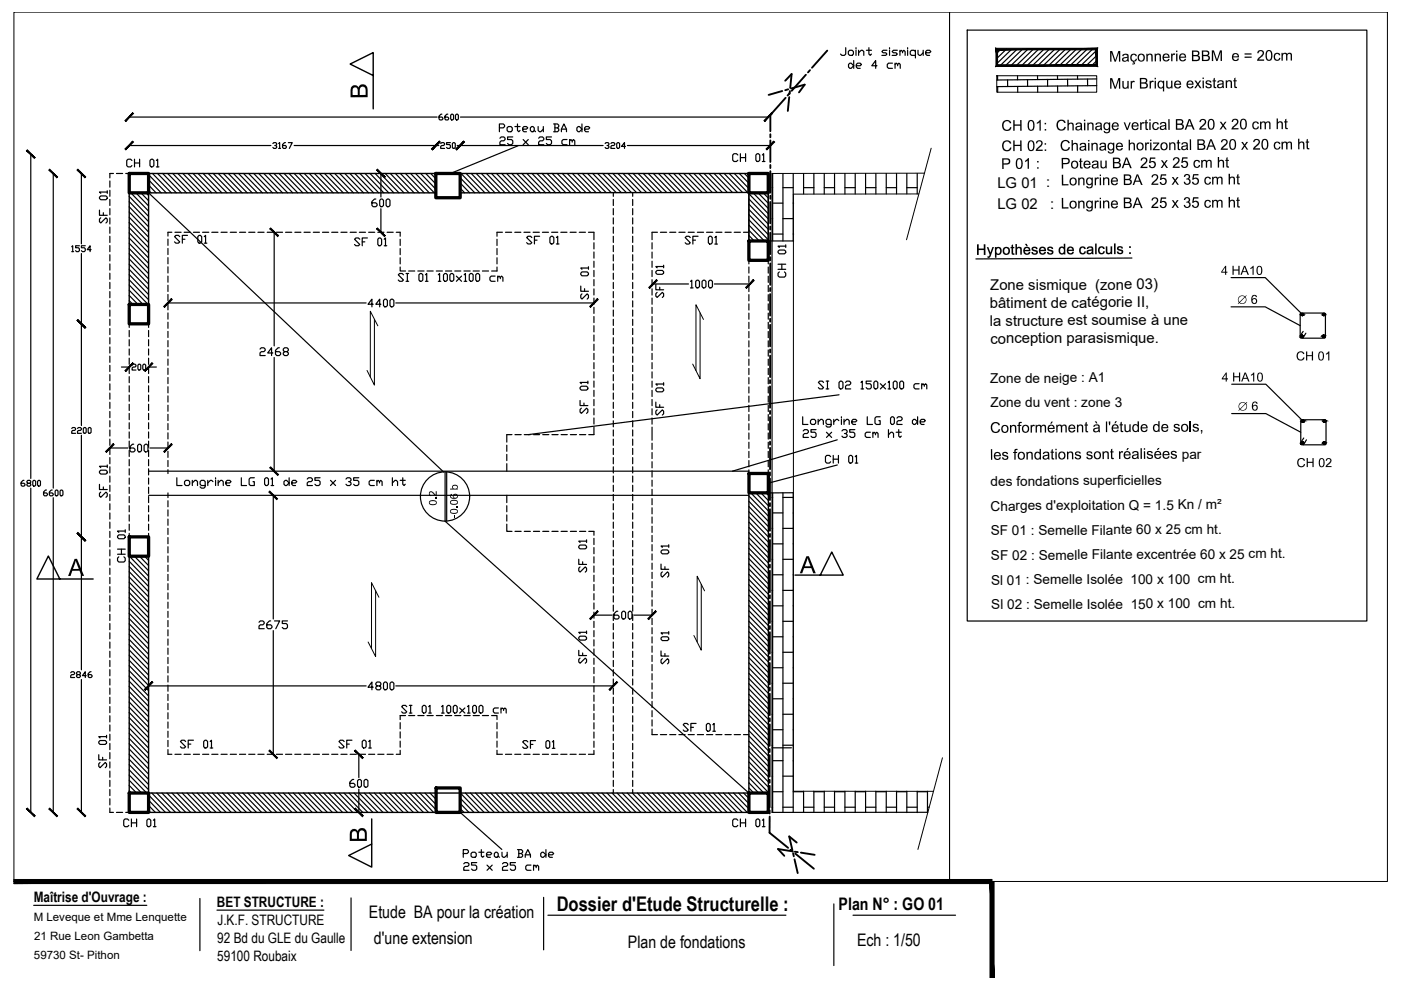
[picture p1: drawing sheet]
<svg xmlns="http://www.w3.org/2000/svg" width="297mm" height="210mm" viewBox="0 0 297 210" stroke-linecap="round" stroke-linejoin="round" font-family="sans-serif">
<defs><g id="words">
<g font-size="4.9">
<text x="154.5" y="35.6">CH 01</text>
<text x="26.1" y="36.7">CH 01</text>
<text x="78" y="45.2">600</text>
<text x="24" y="48.7" transform="rotate(-90 24 48.7)">SF 01</text>
<text x="36" y="52.9">SF 01</text>
<text x="110.8" y="52.9">SF 01</text>
<text x="144.3" y="52.9">SF 01</text>
<text x="167.9" y="60" transform="rotate(-90 167.9 60)">CH 01</text>
<text x="145.3" y="62.4">1000</text>
<text x="77.3" y="66.3">4400</text>
<text x="125.9" y="88.9" transform="rotate(-90 125.9 88.9)">SF 01</text>
<text x="26.8" y="97">600</text>
<text x="174.3" y="99.5">CH 01</text>
<text x="24" y="106.5" transform="rotate(-90 24 106.5)">SF 01</text>
<text x="27.9" y="120.3" transform="rotate(-90 27.9 120.3)">CH 01</text>
<text x="125.6" y="122.4" transform="rotate(-90 125.6 122.4)">SF 01</text>
<text x="129.1" y="132.6">600</text>
<text x="125.6" y="141.8" transform="rotate(-90 125.6 141.8)">SF 01</text>
<text x="77.3" y="147.5">4800</text>
<text x="37.4" y="159.8">SF 01</text>
<text x="70.9" y="159.8">SF 01</text>
<text x="143.9" y="156.3">SF 01</text>
<text x="24" y="164" transform="rotate(-90 24 164)">SF 01</text>
<text x="73.4" y="168.3">600</text>
</g>
<g font-size="4.4">
<text x="56.8" y="32.8">3167</text>
<text x="92.4" y="32.8">250</text>
<text x="127.4" y="32.8">3204</text>
<text x="74.4" y="53.3">SF 01</text>
<text x="125.9" y="64.6" transform="rotate(-90 125.9 64.6)">SF 01</text>
<text x="141.8" y="64.2" transform="rotate(-90 141.8 64.2)">SF 01</text>
<text x="54.3" y="76.6">2468</text>
<text x="27.2" y="79.7">200</text>
<text x="141.8" y="89.3" transform="rotate(-90 141.8 89.3)">SF 01</text>
<text x="142.9" y="123.5" transform="rotate(-90 142.9 123.5)">SF 01</text>
<text x="54" y="134.4">2675</text>
<text x="142.9" y="141.8" transform="rotate(-90 142.9 141.8)">SF 01</text>
<text x="14.1" y="145">2846</text>
<text x="110.1" y="159.8">SF 01</text>
<text x="25.4" y="176.4">CH 01</text>
<text x="154.5" y="176.4">CH 01</text>
</g>
<text font-size="4.3" x="118" y="193.2">Dossier d'Etude Structurelle :</text>
<text font-size="4" x="8.5" y="106.2">6600</text>
<g font-size="3.7">
<text x="78.2" y="194.7">Etude BA pour la création</text>
<text x="177.8" y="193">Plan N° : GO 01</text>
<text x="79.3" y="200.2">d'une extension</text>
<text x="133.1" y="200.9">Plan de fondations</text>
<text x="181.7" y="200.7">Ech : 1/50</text>
</g>
<g font-size="3.2">
<text x="211.5" y="39.8">LG 01 :</text>
<text x="211.5" y="44.3">LG 02</text>
<text x="222.7" y="44.2">:</text>
<text x="209.9" y="65.3">bâtiment de catégorie II,</text>
<text x="210" y="61.5">Zone sismique (zone 03)</text>
<text x="209.9" y="69.1">la structure est soumise à une</text>
<text x="210" y="72.8">conception parasismique.</text>
</g>
<g font-size="3.1">
<text x="7.1" y="191.3">Maîtrise d'Ouvrage :</text>
<text x="46" y="192.3">BET STRUCTURE :</text>
<text x="46.1" y="196.2">J.K.F. STRUCTURE</text>
<text x="46.1" y="200">92 Bd du GLE du Gaulle</text>
<text x="46.1" y="203.8">59100 Roubaix</text>
</g>
<g font-size="2.9">
<text x="209.9" y="81.2">Zone de neige : A1</text>
<text x="210" y="86.4">Zone du vent : zone 3</text>
<text x="250.6" y="97.2">par</text>
<text x="210" y="103">des fondations superficielles</text>
<text x="210" y="108.3">Charges d'exploitation Q = 1.5 Kn / m²</text>
<text x="210.1" y="113.5">SF 01 : Semelle Filante 60 x 25 cm ht.</text>
<text x="210.1" y="118.7">SF 02 : Semelle Filante excentrée 60 x 25 cm ht.</text>
<text x="210.1" y="124">Sl 01 : Semelle Isolée 100 x 100 cm ht.</text>
<text x="210.2" y="129.2">Sl 02 : Semelle Isolée 150 x 100 cm ht.</text>
</g>
<g font-size="2.4">
<text x="7.1" y="195.4">M Leveque et Mme Lenquette</text>
<text x="7.2" y="203.2">59730 St- Pithon</text>
<text x="7.2" y="199.3">21 Rue Leon Gambetta</text>
</g>
</g></defs>
<!-- layer: AL Fondations -->
<g fill="none" stroke="#000" stroke-width=".25">
<path d="M24.1 36.8h-.8v.9M23.3 50.1v1.3M23.3 52.1v1.3M23.3 54v1.3M23.3 56v1.3M23.3 57.9v1.3M23.3 59.9v1.3M35.6 54.6v1.3M35.6 56.6v1.3M35.6 58.5v1.3M46.9 49.2h1.3M48.8 49.2h1.3"/>
<path d="M50.8 49.2h1.3M52.7 49.2h1.3M54.7 49.2h1.3M56.6 49.2h1.3M58.6 49.2h1.3M60.5 49.2h1.4M62.5 49.2h1.3M64.5 49.2h1.3M66.4 49.2h1.3M68.4 49.2h1.3M70.3 49.2h1.3M72.3 49.2h1.3"/>
<path d="M84 49.2h.8v.9M84.8 56.6v.9h1.2M84.8 50.7v1.3M84.8 52.7v1.3M84.8 54.6v1.4M86.6 57.5h1.3M88.6 57.5h1.3M90.5 57.5h1.3M92.5 57.5h1.3M94.5 57.5h1.3M96.4 57.5h1.3M98.4 57.5h1.3"/>
<path d="M100.3 57.5h1.3M102.3 57.5h1.3M105.4 50.7v1.3M105.4 52.7v1.3M105.4 54.6v1.4M105.4 56.6v.9h-1.2M106.5 49.2h-1.1v.9M107.2 49.2h1.3M120.9 49.2h1.3M122.8 49.2h1.3M124.8 49.2h1.1v1.6M125.9 51.5v1.3"/>
<path d="M125.9 53.4v1.3M130 40.9v.7M130 42.3v1.3M130 44.2v1.3M130 46.2v1.3M130 48.1v1.4M130 50.1v1.3M130 52.1v1.3M130 54v1.3M130 56v1.3M130 57.9v1.3M130 59.9v1.3"/>
<path d="M134.1 40.9v.7M134.1 42.3v1.3M134.1 44.2v1.3M134.1 46.2v1.3M134.1 48.1v1.4M134.1 50.1v1.3M134.1 52.1v1.3M134.1 54v1.3M134.1 56v1.3M134.1 57.9v1.3M134.1 59.9v1.3M138.2 51.5v1.3"/>
<path d="M138.2 53.4v1.3M139.4 49.2h-1.2v1.6M140 49.2h1.3M142 49.2h1.3M155.7 49.2h1.3M157.6 49.2h1.2M158.8 55.2v.8M158.8 56.6v1.3M158.8 58.6v1.3M23.3 61.8v1.3M23.3 63.8v1.3M23.3 65.7v1.3"/>
<path d="M23.3 67.7v1.3M23.3 69.7v1.2M23.3 71.6v1.3M23.3 73.6v1.3M23.3 75.5v1.3M23.3 77.5v1.3M23.3 79.4v1.3M27.4 68.7v.7M27.4 70.1v1.3M27.4 72v1.3M27.4 74v1.3M31.5 68.7v.7"/>
<path d="M31.5 70.1v1.3M31.5 72v1.3M31.5 74v1.3M35.6 60.5v1.3M35.6 62.4v1.3M35.6 64.4v1.3M35.6 66.4v1.3M35.6 68.3v1.3M35.6 70.3v1.3M35.6 72.2v1.3M35.6 74.2v1.3M35.6 76.1v1.3"/>
<path d="M35.6 78.1v1.3M125.9 65.2v1.3M125.9 67.1v1.3M125.9 69.1v1.3M125.9 71v1.3M125.9 73v1.3M125.9 74.9v1.3M125.9 76.9v1.3M130 61.8v1.3M130 63.8v1.3M130 65.7v1.3M130 67.7v1.3"/>
<path d="M130 69.7v1.2M130 71.6v1.3M130 73.6v1.3M130 75.5v1.3M130 77.5v1.3M130 79.4v1.3M134.1 61.8v1.3M134.1 63.8v1.3M134.1 65.7v1.3M134.1 67.7v1.3M134.1 69.7v1.2M134.1 71.6v1.3"/>
<path d="M134.1 73.6v1.3M134.1 75.5v1.3M134.1 77.5v1.3M134.1 79.4v1.3M138.2 65.2v1.3M138.2 67.1v1.3M138.2 69.1v1.3M138.2 71v1.3M138.2 73v1.3M138.2 74.9v1.3M138.2 76.9v1.3M138.2 78.8v1.4"/>
<path d="M158.8 60.5v1.3M158.8 62.5v1.3M158.8 64.4v1.3M158.8 66.4v1.3M158.8 68.3v1.4M158.8 70.3v1.3M158.8 72.3v1.2M158.8 74.2v1.3M158.8 76.2v1.3M158.8 78.1v1.3M162.9 60.5v1.3M162.9 62.5v1.3"/>
<path d="M162.9 64.4v1.3M162.9 66.4v1.3M162.9 68.3v1.4M162.9 70.3v1.3M162.9 72.3v1.2M162.9 74.2v1.3M162.9 76.2v1.3M162.9 78.1v1.3M23.3 81.4v1.3M23.3 83.3v1.3M23.3 85.3v1.3M23.3 87.2v1.4"/>
<path d="M23.3 89.2v1.3M23.3 91.2v1.2M23.3 93.1v1.3M23.3 95.1v1.3M27.4 81.8v1.3M27.4 83.8v1.3M27.4 85.7v1.3M27.4 87.7v1.3M27.4 89.6v1.3M27.4 97.4v1.4M27.4 99.4v1.3M31.5 81.8v1.3"/>
<path d="M31.5 83.8v1.3M31.5 85.7v1.3M31.5 87.7v1.3M31.5 89.6v1.3M31.5 97.4v1.4M31.5 99.4v1.3M35.6 80v1.3M35.6 82v1.3M35.6 83.9v1.4M35.6 85.9v1.3M35.6 87.9v1.3M35.6 89.8v1.3"/>
<path d="M35.6 91.8v1.3M35.6 93.7v1.3M35.6 95.7v1.3M35.6 97.6v1.3M35.6 99.6v.8M107.4 94.4v1.3M107.4 96.3v1.4M107.4 98.3v1.6M108.5 92.2h-1.1v1.5M109.2 92.2h1.3M111.2 92.2h1.2M113.1 92.2h1.3"/>
<path d="M115.1 92.2h1.3M117 92.2h1.3M119 92.2h1.3M120.9 92.2h1.3M122.9 92.2h1.3M125.9 90.6v1.6h-1.1M130 81.4v1.3M130 83.3v1.3M130 85.3v1.3M130 87.2v1.4M130 89.2v1.3M130 91.2v1.2"/>
<path d="M130 93.1v1.3M130 95.1v1.3M130 97v1.3M130 99v1.3M134.1 81.4v1.3M134.1 83.3v1.3M134.1 85.3v1.3M134.1 87.2v1.4M134.1 89.2v1.3M134.1 91.2v1.2M134.1 93.1v1.3M134.1 95.1v1.3"/>
<path d="M134.1 97v1.3M134.1 99v1.3M138.2 90.6v2.7M138.2 94v1.3M138.2 95.9v1.3M138.2 97.9v1.3M138.2 99.8v1.3M158.8 80.1v1.3M158.8 82v1.3M158.8 84v1.3M158.8 85.9v1.3M158.8 87.9v1.3"/>
<path d="M158.8 89.8v1.4M158.8 91.8v1.3M158.8 93.8v1.3M158.8 95.7v1.3M158.8 97.7v1.3M158.8 99.6v.8M162.9 80.1v1.3M162.9 82v1.3M162.9 84v1.3M162.9 85.9v1.3M162.9 87.9v1.3M162.9 89.8v1.4"/>
<path d="M162.9 91.8v1.3M162.9 93.8v1.3M162.9 95.7v1.3M162.9 97.7v1.3M162.9 99.6v.8M23.3 108.7v1.4M27.4 101.4v1.3M27.4 103.3v1.3M27.4 105.3v1.3M27.4 107.2v1.3M27.4 109.2v1.3M31.5 101.4v1.3"/>
<path d="M31.5 103.3v1.3M31.5 105.3v1.3M31.5 107.2v1.3M31.5 109.2v1.3M31.5 111.1v1.3M31.5 113.1v.7M35.6 104.5v1M35.6 106.2v1.3M35.6 108.1v1.3M35.6 110.1v1.3M35.6 112v1.3M35.6 114v1.3"/>
<path d="M35.6 115.9v1.3M35.6 117.9v1.3M35.6 119.8v1.4M107.4 111.1v1.6h1.1M107.4 105v1.6M107.4 107.2v1.3M107.4 109.2v1.3M109.2 112.7h1.3M111.2 112.7h1.2M113.1 112.7h1.3M115.1 112.7h1.3M117 112.7h1.3"/>
<path d="M119 112.7h1.3M130 100.9v1.3M130 102.9v1.3M130 104.8v1.3M130 106.8v1.3M130 108.7v1.4M130 110.7v1.3M130 112.7v1.3M130 114.6v1.3M130 116.6v1.3M130 118.5v1.3M134.1 100.9v1.3"/>
<path d="M134.1 102.9v1.3M134.1 104.8v1.3M134.1 106.8v1.3M134.1 108.7v1.4M134.1 110.7v1.3M134.1 112.7v1.3M134.1 114.6v1.3M134.1 116.6v1.3M134.1 118.5v1.3M138.2 101.8v1.3M138.2 103.8v1.3M138.2 105.7v1.3"/>
<path d="M138.2 107.7v1.3M138.2 109.6v1.3M138.2 111.6v1.3M23.3 122.4v1.3M23.3 124.4v1.3M23.3 126.3v1.3M23.3 128.3v1.3M23.3 130.3v1.3M23.3 132.2v1.3M23.3 134.2v1.3M23.3 136.1v1.3M23.3 138.1v1.3"/>
<path d="M35.6 121.8v1.3M35.6 123.8v1.2M35.6 125.7v1.3M35.6 127.7v1.3M35.6 129.6v1.3M35.6 131.6v1.3M35.6 133.5v1.3M35.6 135.5v1.3M35.6 137.4v1.3M35.6 139.4v1.3M125.9 123.9v1.3M125.9 125.9v1.3"/>
<path d="M125.9 127.8v1.3M125.9 129.8v1.3M130 120.5v1.3M130 122.4v1.3M130 124.4v1.3M130 126.3v1.3M130 134.2v1.3M130 136.1v1.3M130 138.1v1.3M134.1 120.5v1.3M134.1 122.4v1.3M134.1 124.4v1.3"/>
<path d="M134.1 126.3v1.3M134.1 134.2v1.3M134.1 136.1v1.3M134.1 138.1v1.3M138.2 125.3v1.3M138.2 127.2v1.3M138.2 129.2v1.3M138.2 131.1v1.3M23.3 140v1.3M23.3 142v1.3M23.3 143.9v1.3M23.3 145.9v1.3"/>
<path d="M23.3 147.8v1.4M23.3 149.8v1.3M23.3 151.8v1.3M35.6 141.3v1.4M35.6 143.3v1.3M35.6 145.3v1.3M35.6 147.2v1.3M35.6 149.2v1.3M35.6 151.1v1.3M35.6 153.1v1.3M35.6 155v1.3M35.6 157v1.3"/>
<path d="M35.6 158.9v1h.8M46.9 159.9h1.3M48.8 159.9h1.3M50.8 159.9h1.3M52.7 159.9h1.3M54.7 159.9h1.3M56.6 159.9h1.3M58.6 159.9h1.3M60.5 159.9h1.4M62.5 159.9h1.3M64.5 159.9h1.3M66.4 159.9h1.3"/>
<path d="M68.4 159.9h1.3M82.1 159.9h1.3M84.8 159.1v.8h-.8M84.8 153.2v1.3M84.8 155.2v1.3M84.8 157.1v1.3M86 151.7h-1.2v.9M86.6 151.7h1.3M88.6 151.7h1.3M90.5 151.7h1.3M92.5 151.7h1.3M94.5 151.7h1.3"/>
<path d="M96.4 151.7h1.3M98.4 151.7h1.3M100.3 151.7h1.3M102.3 151.7h1.3M104.2 151.7h1.2v.9M105.4 159.1v.8h1.1M105.4 153.2v1.3M105.4 155.2v1.3M105.4 157.1v1.3M107.2 159.9h1.3M120.9 159.9h1.3M122.8 159.9h1.3"/>
<path d="M125.9 159.1v.8h-1.1M125.9 143.5v1.3M125.9 145.4v1.3M125.9 147.4v1.3M125.9 149.3v1.3M125.9 151.3v1.3M125.9 153.2v1.4M125.9 155.2v1.3M125.9 157.2v1.2M130 140v1.3M130 142v1.3M130 143.9v1.3"/>
<path d="M130 145.9v1.3M130 147.8v1.4M130 149.8v1.3M130 151.8v1.3M130 153.7v1.3M130 155.7v1.3M130 157.6v1.3M130 159.6v1.3M134.1 140v1.3M134.1 142v1.3M134.1 143.9v1.3M134.1 145.9v1.3"/>
<path d="M134.1 147.8v1.4M134.1 149.8v1.3M134.1 151.8v1.3M134.1 153.7v1.3M134.1 155.7v1.3M134.1 157.6v1.3M134.1 159.6v1.3M138.2 142.8v1.4M138.2 144.8v1.3M138.2 146.8v1.3M138.2 148.7v1.3M138.2 150.7v1.3"/>
<path d="M138.2 152.6v1.3M138.2 154.6v1.2h1.2M140 155.8h1.3M142 155.8h1.3M153.7 155.8h1.3M155.7 155.8h1.3M157.6 155.8h1.2M23.3 165.5v1.2M23.3 167.4v1.3M23.3 169.3v1.4M23.3 171.3v.9h.8M130 161.5v1.3"/>
<path d="M130 163.5v1.3M130 165.5v1.2M130 167.4v.7M134.1 161.5v1.3M134.1 163.5v1.3M134.1 165.5v1.2M134.1 167.4v.7"/>
</g>
<!-- layer: linteaux -->
<g fill="none" stroke="#000" stroke-width=".25">
<path d="M212.2 10.4l-.9 .9M213.4 10.4l-2.1 2M214.5 10.4l-3.2 3.1M215.7 10.4l-3.6 3.5M216.8 10.4l-3.6 3.5M218 10.4l-3.7 3.5M219.1 10.4l-3.6 3.5M220.2 10.4l-3.6 3.5M221.4 10.4l-3.6 3.5M222.5 10.4l-3.6 3.5M223.7 10.4l-3.6 3.5M224.8 10.4l-3.6 3.5"/>
<path d="M225.9 10.4l-3.6 3.5M227.1 10.4l-3.6 3.5M228.2 10.4l-3.6 3.5M229.4 10.4l-3.7 3.5M230.5 10.4l-3.6 3.5M231.7 10.4l-3.7 3.5M232.5 10.7l-3.3 3.2M232.5 11.8l-2.2 2.1M232.5 12.9l-1 1M6.5 32.7v68.7M11.3 36.8v66.7M17.3 36.8v14.9"/>
<path d="M27.4 24.8h65.3M27.4 30.9h30M31.5 39.2l1.6 1.7M31.5 38.1l2.7 2.8M31.5 37l3.7 3.9M32.3 36.8l4 4.1M33.4 36.8l4 4.1M34.5 36.8l4 4.1M35.5 36.8l4 4.1M36.6 36.8l4 4.1M37.7 36.8l4 4.1M38.8 36.8l4 4.1"/>
<path d="M39.8 36.8l4 4.1M40.9 36.8l4 4.1M42 36.8l4 4.1M43.1 36.8l3.9 4.1M44.1 36.8l4 4.1M45.2 36.8l4 4.1M46.3 36.8l4 4.1M47.4 36.8l3.9 4.1M48.4 36.8l4 4.1M49.5 36.8l4 4.1M50.6 36.8l4 4.1M51.6 36.8l4 4.1"/>
<path d="M52.7 36.8l4 4.1M53.8 36.8l4 4.1M54.8 36.8l4.1 4.1M55.9 36.8l4 4.1M57 36.8l4 4.1M58.1 36.8l4 4.1M59.1 36.8l4 4.1M60.2 36.8l4 4.1M61.3 36.8l4 4.1M62.4 36.8l3.9 4.1M62.4 30.9h30M63.4 36.8l4 4.1"/>
<path d="M64.5 36.8l4 4.1M65.6 36.8l4 4.1M66.7 36.8l3.9 4.1M67.7 36.8l4 4.1M68.8 36.8l4 4.1M69.9 36.8l4 4.1M71 36.8l3.9 4.1M72 36.8l4 4.1M73.1 36.8l4 4.1M74.2 36.8l4 4.1M75.2 36.8l4 4.1M76.3 36.8l4 4.1"/>
<path d="M77.4 36.8l4 4.1M78.5 36.8l3.9 4.1M79.5 36.8l4 4.1M80.6 36.8l4 4.1M80.8 36.8v5M81.7 36.8l3.9 4.1M82.7 36.8l4 4.1M83.8 36.8l4 4.1M84.9 36.8l4 4.1M86 36.8l3.9 4.1M87 36.8l4 4.1M88.1 36.8l4 4.1"/>
<path d="M89.2 36.8l3.2 3.3M90.3 36.8l2.1 2.2M91.3 36.8l1.1 1.1M92.4 36.8h.1M93.7 24.2l-.6 .4v.6l.2 .2h.4l.2-.2-.2-.4h-.6M94.9 24.2h-.2l-.4 .4v.6l.2 .2h.4l.2-.2-.2-.4h-.6M95.7 24.2l.5 .2v.8l-.2 .2-.4-.2v-.8zM96.6 24.4l.2-.2 .4 .2v.8l-.2 .2-.4-.2zM97.6 39.9l.9 1M97.6 38.8l2 2.1M97.6 37.7l3.1 3.2M97.6 30.9h30.3"/>
<path d="M97.6 24.8h65.3M97.8 36.8l3.9 4.1M98.8 36.8l4 4.1M99.9 36.8l4 4.1M101 36.8l4 4.1M102.1 36.8l3.9 4.1M103.1 36.8l4 4.1M104.2 36.8l4 4.1M105.3 36.8l3.9 4.1M106.3 36.8l4 4.1M107.4 36.8l4 4.1M108.5 36.8l3.9 4.1"/>
<path d="M109.6 36.8l3.9 4.1M110.6 36.8l4 4.1M111.7 36.8l4 4.1M112.8 36.8l3.9 4.1M113.8 36.8l4 4.1M114.9 36.8l4 4.1M116 36.8l3.9 4M117.1 36.8l3.9 4M118.1 36.8l4 4M119.2 36.8l4 4M120.3 36.8l3.9 4M121.4 36.8l3.9 4"/>
<path d="M122.4 36.8l4 4M123.5 36.8l4 4M124.6 36.8l3.9 4M125.7 36.8l3.9 4M126.7 36.8l3.9 4M127.8 36.8l3.9 4M128.9 36.8l3.9 4M129.9 36.8l4 4M131 36.8l3.9 4M132.1 36.8l3.9 4M133 30.9h30.3M133.2 36.8l3.9 4"/>
<path d="M134.2 36.8l4 4M135.3 36.8l3.9 4M136.4 36.8l3.9 4M137.4 36.8l4 4M138.5 36.8l3.9 4M139.6 36.8l3.9 4M140.7 36.8l3.9 4M141.7 36.8l4 4M142.8 36.8l3.9 4M143.9 36.8l3.9 4M145 36.8l3.9 4M146 36.8l3.9 4"/>
<path d="M147.1 36.8l3.9 4M148.2 36.8l3.9 4M149.3 36.8l3.8 4M150.3 36.8l3.9 4M151.4 36.8l3.9 4M152.5 36.8l3.9 4M153.5 36.8l3.9 4M154.6 36.8l3.9 4M155.7 36.8l3.1 3.2M156.7 36.8l2.1 2.1M157.8 36.8l1 1M15.2 52.3l.2-.2v1.3"/>
<path d="M15.2 53.4h.4M16.8 52.1h-.8v.4h.6l.2 .2v.4l-.2 .3h-.4l-.2-.3M17.3 53.8v36.4M18.1 52.1h-.8v.4h.6l.2 .2v.4l-.2 .3h-.4l-.2-.3M19.3 52.9h-.8l.6-.8v1.3M27.4 59.3l4.1 4.3M27.4 58.2l4.1 4.3M27.4 57.1l4.1 4.3M27.4 56l4.1 4.2M27.4 54.9l4.1 4.2M27.4 53.8l4.1 4.2M27.4 52.7l4.1 4.2"/>
<path d="M27.4 51.6l4.1 4.2M27.4 50.5l4.1 4.2M27.4 49.4l4.1 4.2M27.4 48.3l4.1 4.2M27.4 47.2l4.1 4.2M27.4 46.1l4.1 4.2M27.4 45l4.1 4.2M27.4 43.9l4.1 4.2M27.4 42.7l4.1 4.3M27.4 41.6l4.1 4.3M27.7 40.9l3.8 3.9M28.8 40.9l2.7 2.8"/>
<path d="M29.9 40.9l1.6 1.7M31 40.9l.5 .6M31.5 40.4l.5 .5M31.5 40.9l62.6 59.2M58.1 49.2v24.1M80.8 44.3v4.9M158.8 48.8l2.2 2.3M158.8 47.7l3.3 3.4M158.8 46.6l4.1 4.2M158.8 45.5l4.1 4.2M158.8 44.4l4.1 4.2M158.8 43.3l4.1 4.2"/>
<path d="M158.8 42.2l4.1 4.2M158.8 41.1l4.1 4.2M158.8 51v.1M158.8 49.9l1.1 1.2M159.7 40.9l3.2 3.3M160.7 40.9l2.2 2.2M161.8 40.9l1.1 1.1M27.4 63.7l.8 .9M27.4 62.6l1.9 2M27.4 61.5l2.9 3.1M27.4 60.4l4 4.2M35.6 64.2h42"/>
<path d="M58.1 75.8v24.1M83.9 64.2h42M138.5 60.2h7.5M151.5 60.2h7.5M15.2 90.8l.2-.2h.4l.2 .2-.2 .5h-.4l-.2 .2v.4h.8M16.4 90.8l.2-.2h.4l.3 .2-.3 .5h-.4l-.2 .2v.4h.9M17.3 92.3v49.7M17.7 90.8l.2-.2 .4 .2v.9l-.2 .2-.4-.2zM18.9 90.6l.4 .2v.9l-.2 .2-.4-.2v-.9zM23.3 95h3.8M31.8 95h3.8M5.1 101.8l-.6 .4v.7l.2 .2h.4l.2-.2-.2-.4h-.6"/>
<path d="M5.9 102.5l-.2-.3 .2-.4h.4l.2 .4-.2 .3h-.4l-.2 .4 .2 .2h.4l.2-.2-.2-.4M6.5 103.5v68.7M7.1 101.8l.5 .3v.8l-.2 .2-.5-.2v-.8zM11.3 105.5v66.7M27.4 119l4.1 4.2M27.4 117.9l4.1 4.2M28.5 117.9l3 3.1M29.6 117.9l1.9 2M30.7 117.9l.8 .9M57.9 105v26.2M94.4 100.1v10.4M94.7 100.1v10.4"/>
<path d="M158.8 119.5l4.1 4.3M158.8 115.1l4.1 4.3M158.8 112.9l4.1 4.3M158.8 108.5l4.1 4.2M158.8 118.4l4.1 4.3M158.8 117.3l4.1 4.3M158.8 116.2l4.1 4.3M158.8 114l4.1 4.3M158.8 111.8l4.1 4.2M158.8 110.7l4.1 4.2M158.8 109.6l4.1 4.2M158.8 107.4l4.1 4.2"/>
<path d="M158.8 106.3l4.1 4.2M158.8 105.2l4.1 4.2M159.2 104.5l3.7 3.8M160.2 104.5l2.7 2.7M161.3 104.5l1.6 1.6M162.4 104.5l.5 .5M27.4 138.9l4.1 4.2M27.4 137.8l4.1 4.2M27.4 136.7l4.1 4.2M27.4 135.6l4.1 4.2M27.4 134.5l4.1 4.2M27.4 133.4l4.1 4.2"/>
<path d="M27.4 132.3l4.1 4.2M27.4 131.2l4.1 4.2M27.4 130.1l4.1 4.2M27.4 129l4.1 4.2M27.4 127.9l4.1 4.2M27.4 126.7l4.1 4.3M27.4 125.6l4.1 4.3M27.4 124.5l4.1 4.3M27.4 123.4l4.1 4.3M27.4 122.3l4.1 4.2M27.4 121.2l4.1 4.2M27.4 120.1l4.1 4.2"/>
<path d="M57.9 133.7v26.2M125.9 130.4h3.9M134.4 130.4h3.8M158.8 139.4l4.1 4.3M158.8 138.3l4.1 4.3M158.8 137.2l4.1 4.2M158.8 136.1l4.1 4.2M158.8 135l4.1 4.2M158.8 133.9l4.1 4.2M158.8 132.8l4.1 4.2M158.8 131.7l4.1 4.2M158.8 130.6l4.1 4.2"/>
<path d="M158.8 129.5l4.1 4.2M158.8 128.4l4.1 4.2M158.8 127.3l4.1 4.2M158.8 126.2l4.1 4.2M158.8 125.1l4.1 4.2M158.8 124l4.1 4.2M158.8 122.9l4.1 4.2M158.8 121.8l4.1 4.2M158.8 120.6l4.1 4.3M17.3 144.1v28.1M27.4 159.9l4.1 4.2M27.4 158.8l4.1 4.2"/>
<path d="M27.4 157.7l4.1 4.2M27.4 156.6l4.1 4.2M27.4 155.5l4.1 4.2M27.4 154.4l4.1 4.2M27.4 153.3l4.1 4.2M27.4 152.2l4.1 4.2M27.4 151.1l4.1 4.2M27.4 150l4.1 4.2M27.4 148.9l4.1 4.2M27.4 147.8l4.1 4.2M27.4 146.6l4.1 4.3M27.4 145.5l4.1 4.3"/>
<path d="M27.4 144.4l4.1 4.3M27.4 143.3l4.1 4.3M27.4 142.2l4.1 4.2M27.4 141.1l4.1 4.2M27.4 140l4.1 4.2M31.5 145.4h46.1M76.1 159.9v5M83.9 145.4h46.1M158.8 159.3l4.1 4.3M158.8 158.2l4.1 4.3M158.8 157.1l4.1 4.2M158.8 156l4.1 4.2"/>
<path d="M158.8 154.9l4.1 4.2M158.8 153.8l4.1 4.2M158.8 152.7l4.1 4.2M158.8 151.6l4.1 4.2M158.8 150.5l4.1 4.2M158.8 149.4l4.1 4.2M158.8 148.3l4.1 4.2M158.8 147.2l4.1 4.2M158.8 146.1l4.1 4.2M158.8 145l4.1 4.2M158.8 143.9l4.1 4.2M158.8 142.8l4.1 4.2"/>
<path d="M158.8 141.6l4.1 4.3M158.8 140.5l4.1 4.3M27.4 167.6l.5 .5M27.4 166.5l1.6 1.6M27.4 165.4l2.6 2.7M27.4 164.3l3.7 3.8M27.4 163.2l4.1 4.2M27.4 162.1l4.1 4.2M27.4 161l4.1 4.2M31.5 170.8l1.4 1.4M31.5 168.6l3.6 3.6M31.5 169.7l2.5 2.5"/>
<path d="M32.2 168.1l4 4.1M33.2 168.1l4 4.1M34.3 168.1l4 4.1M35.4 168.1l4 4.1M36.5 168.1l3.9 4.1M37.5 168.1l4 4.1M38.6 168.1l4 4.1M39.7 168.1l4 4.1M40.8 168.1l3.9 4.1M41.8 168.1l4 4.1M42.9 168.1l4 4.1M44 168.1l3.9 4.1"/>
<path d="M45 168.1l4 4.1M46.1 168.1l4 4.1M47.2 168.1l4 4.1M48.3 168.1l3.9 4.1M49.3 168.1l4 4.1M50.4 168.1l4 4.1M51.5 168.1l4 4.1M52.5 168.1l4 4.1M53.6 168.1l4 4.1M54.7 168.1l4 4.1M55.8 168.1l4 4.1M56.8 168.1l4 4.1"/>
<path d="M57.9 168.1l4 4.1M59 168.1l4 4.1M60.1 168.1l3.9 4.1M61.1 168.1l4 4.1M62.2 168.1l4 4.1M63.3 168.1l4 4.1M64.4 168.1l3.9 4.1M65.4 168.1l4 4.1M66.5 168.1l4 4.1M67.6 168.1l4 4.1M68.6 168.1l4 4.1M69.7 168.1l4 4.1"/>
<path d="M70.8 168.1l4 4.1M71.8 168.1l4 4.1M72.9 168.1l4 4.1M74 168.1l4 4.1M75.1 168.1l4 4.1M76.1 167.3v4.9M76.1 168.1l4 4.1M77.2 168.1l4 4.1M78.3 168.1l4 4.1M79.4 168.1l3.9 4.1M80.4 168.1l4 4.1M81.5 168.1l4 4.1"/>
<path d="M82.6 168.1l4 4.1M83.7 168.1l3.9 4.1M84.7 168.1l4 4.1M85.8 168.1l4 4.1M86.9 168.1l4 4.1M88 168.1l3.9 4.1M89 168.1l3.5 3.6M90.1 168.1l2.4 2.5M91.2 168.1l1.3 1.4M92.2 168.1l.3 .3M97.6 171.4l.8 .8M97.6 170.3l1.8 1.9"/>
<path d="M97.6 169.2l2.9 3M97.6 168.1l4 4.1M98.7 168.1l3.9 4.1M99.7 168.1l4 4.1M100.8 168.1l4 4.1M101.9 168.1l4 4.1M103 168.1l3.9 4.1M104 168.1l4 4.1M105.1 168.1l4 4.1M106.2 168.1l4 4.1M107.3 168.1l3.9 4.1M108.3 168.1l4 4.1"/>
<path d="M109.4 168.1l4 4.1M110.5 168.1l4 4.1M111.5 168.1l4 4.1M112.6 168.1l4 4.1M113.7 168.1l4 4.1M114.8 168.1l4 4.1M115.8 168.1l4 4.1M116.9 168.1l4 4.1M118 168.1l4 4.1M119 168.1l4 4.1M120.1 168.1l4 4.1M121.2 168.1l4 4.1"/>
<path d="M122.3 168.1l3.9 4.1M123.3 168.1l4 4.1M124.4 168.1l4 4.1M125.5 168.1l4 4.1M126.6 168.1l3.9 4.1M127.6 168.1l4 4.1M128.7 168.1l4 4.1M129.8 168.1l4 4.1M130.8 168.1l4 4.1M131.9 168.1l4 4.1M133 168.1l4 4.1M134.1 168.1l4 4.1"/>
<path d="M135.1 168.1l4 4.1M136.2 168.1l4 4.1M137.3 168.1l4 4.1M138.4 168.1l3.9 4.1M139.4 168.1l4 4.1M140.5 168.1l4 4.1M141.6 168.1l3.9 4.1M142.6 168.1l4 4.1M143.7 168.1l4 4.1M144.8 168.1l4 4.1M145.9 168.1l3.9 4.1M146.9 168.1l4 4.1"/>
<path d="M148 168.1l4 4.1M149.1 168.1l4 4.1M150.2 168.1l3.9 4.1M151.2 168.1l4 4.1M152.3 168.1l4 4.1M153.4 168.1l4 4.1M154.4 168.1l4 4.1M155.5 168.1l3.3 3.4M156.6 168.1l2.2 2.3M157.7 168.1l1.1 1.2M158.7 168.1l.1 .1M158.8 167.1l1 1"/>
<path d="M158.8 166l2.1 2.1M158.8 164.9l3.2 3.2M158.8 163.8l4.1 4.2M158.8 162.7l4.1 4.2M158.8 161.5l4.1 4.3M158.8 160.4l4.1 4.3"/>
<circle cx="94.4" cy="105.3" r="5.2"/>
</g>
<!-- layer: JKF  bbm plein -->
<path d="M31.5 36.8v31.9h-4.1v-31.9h135.5M27.4 40.9h65M158.8 40.8l-61.2 .1M158.8 40.9v10.2M162.9 40.9v10.2M158.8 100.4v67.7M162.9 100.4v67.7h-135.5M31.5 172.2v-58.4h-4.1v58.4h135.5" fill="none" stroke="#000" stroke-width=".3"/>
<!-- layer: 0 -->
<g fill="none" stroke="#000" stroke-width=".25">
<path d="M205.1 6.4h84.7v125.3h-84.7zM211.5 16.1v.9M211.5 18.4v1.2M213.6 16.9v1.4M215.7 16.1v.8M215.8 18.3v1.3M217.9 16.9v1.4M220 16.1v.8M220 18.3v1.3M222.1 16.8v1.5M224.2 16.1v.7M224.2 18.2v1.4"/>
<path d="M226.3 16.8l.1 1.4M228.5 16.1v.7M228.5 18.2v1.4M230.6 16.8v1.4M232.5 16.7l-21.2 .3M232.5 18.2l-21.2 .2M109.8 30.9l-14.3 5.9M158.8 36.8v18.4h4.1v-18.4M163.7 39.8h.1M163.7 36.8v135.4h33M163.8 36.8v14.3M166 36.8v14.3"/>
<path d="M166 39.8h2.2M168.2 36.8v14.3M170.4 36.8v4.3M170.4 39.8h2.2M172.6 36.8v4.3M174.8 36.8v4.3M174.8 39.8h2.1M176.9 36.8v4.3M179.1 36.8v4.3M179.1 39.8h2.2M181.3 36.8v4.3M183.5 36.8v4.3"/>
<path d="M183.5 39.8h2.2M185.7 36.8v4.3M187.9 36.8v4.3M187.9 39.8h2.2M190.1 36.8v4.3M192.3 36.8v4.3M192.3 39.8h2.2M194.5 36.8v4.3M158.8 51.1h4.1v4.1h-4.1zM163.7 46.3h.1M163.8 43.1h2.2M166 46.3h2.2"/>
<path d="M168.2 43.1h.1M261 58.9h7.3l7.8 7.8M27.4 64.6h4.1v4.1h-4.1zM261 65.1h7.3l7.4 3.9M275.7 66.5l.1-.1h5l.2 .1v5.1l-.2 .1h-5l-.1-.1zM276.3 70.3l-.6 .9M276.9 70.6l-.7 1.1M31.5 99.9h127.3M177.5 93.3l-22.2 6.6M177.5 98.6l-14.6 3.8M177.9 83.7l-65.9 8.5M261.1 81.5h7.3l7.9 7.8"/>
<path d="M261.1 87.7h7.3l7.4 3.9M275.8 89.1l.2-.1h5l.1 .1v5.1l-.1 .1h-5l-.2-.1zM276.4 92.9l-.6 .9M277 93.3l-.7 1M27.4 113.8h4.1v4.1h-4.1zM31.5 105h127.3M158.8 100.4h4.1M158.8 100.4h4.1v4.1h-4.1zM163.7 118.6h.1M163.7 112h.1M163.7 105.5h.1M163.8 104.5v67.7"/>
<path d="M163.8 115.3h2.2M163.8 108.7h2.2M166 104.5v67.7M166 118.6h2.2M166 112h2.2M166 105.5h2.2M168.2 104.5v67.7M168.2 115.3h.1M168.2 108.7h.1M168.2 104.5h-5.3M163.7 138.3h.1M163.7 131.7h.1"/>
<path d="M163.7 125.2h.1M163.8 135h2.2M163.8 128.5h2.2M163.8 121.9h2.2M166 138.3h2.2M166 131.7h2.2M166 125.2h2.2M168.2 135h.1M168.2 128.5h.1M168.2 121.9h.1M163.7 158h.1M163.7 151.4h.1"/>
<path d="M163.7 144.9h.1M163.7 158.6h4.1M163.8 154.7h2.2M163.8 148.2h2.2M163.8 141.6h2.2M166 158h2.2M166 151.4h2.2M166 144.9h2.2M168.2 154.7h.1M168.2 148.2h.1M168.2 141.6h.1M97.6 172.2l8.8 7.9"/>
<path d="M163.7 171.1h.1M163.7 164.6h.1M163.8 167.9h2.2M163.8 161.3h2.2M166 171.1h2.2M166 164.6h2.2M168.2 167.9h2.2M168.2 161.3h.1M170.4 167.8v4.4M170.4 171.1h2.2M172.6 167.8v4.4M172.6 167.9h2.2"/>
<path d="M174.8 167.8v4.5M174.8 171.1h2.1M176.9 167.8v4.5M176.9 167.9h2.2M179.1 167.8v4.5M179.1 171.1h2.2M181.3 167.8v4.5M181.3 167.9h2.2M183.5 167.8v4.5M183.5 171.1h2.2M185.7 167.8v4.5M185.7 167.9h2.2"/>
<path d="M187.9 167.8v4.5M187.9 171.1h2.2M190.1 167.8v4.5M190.1 167.9h2.2M192.3 167.8v4.5M192.3 171.1h2.2M194.5 167.8v4.5M194.5 167.9h2.1M196.6 167.8v4.4M196.6 171.1h.4M176.8 191.7v13"/>
<circle cx="276" cy="71.3" r=".24"/>
<circle cx="276.1" cy="66.7" r=".24"/>
<circle cx="280.6" cy="71.3" r=".24"/>
<circle cx="280.7" cy="66.7" r=".24"/>
<circle cx="276.1" cy="93.9" r=".24"/>
<circle cx="276.2" cy="89.3" r=".24"/>
<circle cx="280.8" cy="93.9" r=".24"/>
<circle cx="280.8" cy="89.3" r=".24"/>
</g>
<!-- layer: HACHURES BBM -->
<path d="M211.3 16.1h21.2v3.5h-21.2zM196 36.7l-32.3 .1M197.4 31.4l-5.2 19.4M194.8 41.1l-26.6 .1v126.6M168.2 167.8h29.7M199.8 160.7l-5.2 19.4" fill="none" stroke="#000" stroke-width=".21"/>
<!-- layer: linteaux -->
<g fill="#000" stroke="#000" stroke-width=".21">
<path d="M5.6 32l1.7 1.6 .1-.2zM5.6 32l.2-.2 1.6 1.6z"/>
<path d="M10.4 36l1.6 1.7 .2-.2zM10.4 36l.1-.1 1.7 1.6z"/>
<path d="M16.3 36l1.7 1.7 .2-.2zM16.3 36l.2-.1 1.7 1.6z"/>
<path d="M28.1 23.9l-1.4 1.8 1.6-1.6zM28.1 23.9l-1.4 1.8-.2-.1z"/>
<path d="M28.1 29.9l-1.4 1.9 1.6-1.7zM26.5 31.6l1.6-1.7-1.4 1.9z"/>
<path d="M79.9 36l1.6 1.7 .2-.2zM79.9 36l.1-.1 1.7 1.6z"/>
<path d="M163.6 23.9l-1.6 1.7 .1 .1zM163.6 23.9l.2 .2-1.7 1.6z"/>
<path d="M162.4 31.6l.2 .2 1.4-1.9zM164 29.9l.2 .2-1.6 1.7z"/>
<path d="M57.2 48.5l1.7 1.7 .1-.2zM57.2 48.5l.2-.2 1.6 1.7z"/>
<path d="M16.3 67.9l1.9 1.5-1.7-1.6zM16.3 67.9l1.9 1.5-.2 .2z"/>
<path d="M16.3 67.9l1.7 1.7 .2-.2zM16.3 67.9l.2-.1 1.7 1.6z"/>
<path d="M36.4 63.3l-1.5 1.8 1.6-1.6zM36.4 63.3l-1.5 1.8-.2-.1z"/>
<path d="M159.7 59.3l-1.6 1.7 .1 .1zM159.7 59.3l.2 .2-1.7 1.6z"/>
<path d="M24 94.1l-1.5 1.8 1.7-1.6zM24 94.1l-1.5 1.8-.1-.2z"/>
<path d="M36.4 94.1l-1.7 1.6 .2 .2zM36.4 94.1l.1 .2-1.6 1.6z"/>
<path d="M57.4 99l-.2 .2 1.8 1.4zM57.2 99.2l1.8 1.4-.1 .2z"/>
<path d="M16.5 112.9l-.2 .2 1.9 1.5zM16.3 113.1l1.9 1.5-.2 .1z"/>
<path d="M16.3 113.1l1.7 1.6 .2-.1zM16.5 112.9l1.7 1.7-1.9-1.5z"/>
<path d="M57 104.3l1.7 1.6 .1-.1zM57.2 104.1l1.6 1.7-1.8-1.5z"/>
<path d="M126.7 129.5l-1.5 1.8 1.6-1.6zM126.7 129.5l-1.5 1.8-.2-.1z"/>
<path d="M137.3 131.2l.2 .1 1.5-1.8zM139 129.5l.2 .2-1.7 1.6z"/>
<path d="M32.2 144.5l-1.4 1.8 1.6-1.6zM32.2 144.5l-1.4 1.8-.2-.1z"/>
<path d="M57 159.2l1.8 1.5-1.6-1.7zM57 159.2l1.8 1.5-.1 .1z"/>
<path d="M130.8 144.5l-1.7 1.7 .2 .1zM130.8 144.5l.1 .2-1.6 1.6z"/>
<path d="M5.6 171.5l1.8 1.5-1.6-1.7zM5.6 171.5l1.8 1.5-.1 .2z"/>
<path d="M10.4 171.5l1.8 1.5-1.7-1.7zM10.4 171.5l1.8 1.5-.2 .2z"/>
<path d="M16.3 171.5l1.9 1.5-1.7-1.7zM16.3 171.5l1.9 1.5-.2 .2z"/>
<path d="M75.2 171.5l1.8 1.5-1.6-1.7zM75.2 171.5l1.8 1.5-.2 .2z"/>
</g>
<!-- layer: 00txt structure -->
<g fill="none" stroke="#000" stroke-width=".25">
<path d="M179.3 10.1v1.4l-.3 .2h-.5l-.3-.2M179.9 10.9l.2-.2h.6l.2 .2v.6l-.2 .2h-.6l-.2-.2zM179.9 13.7l.3-.3h.3l.5 .5-.5 .6h-.3l-.3-.3zM181 12.8v1.7M181.5 10.1v.3M181.5 10.7v1M181.6 13.9h.8l.3-.2-.3-.3h-.6l-.2 .3v.5l.2 .3h.6M182 11.2l.6-.5h.3l.2 .2v.8M182 10.7v1M183.7 10.7h1.1M184.2 10.1v1.4l.3 .2 .3-.2M185.9 13.9h-1.1l.9-1.1v1.7"/>
<path d="M188.1 10.7h-.9l-.2 .2 .2 .3h.6l.3 .3-.3 .2h-.8M188.6 10.1v.3M188.6 10.7v1M189.2 13.4h-.8l-.3 .3v.5l.3 .3h.8M189.8 13.7l.2-.3 .3 .3v.2M189.8 13.4v1.1M190.3 10.7h-.9l-.2 .2 .2 .3h.6l.3 .3-.3 .2h-.8M190.3 13.7l.3-.3 .3 .3v.8M190.8 10.9l.3-.2 .3 .2v.3M190.8 10.7v1M191.4 10.9l.2-.2 .3 .2v.8M192.4 10.1v.3"/>
<path d="M192.4 10.7v1M194.1 10.9l-.3-.2h-.5l-.3 .2v.6l.3 .2h.8M194.1 10.7v1.6M194.6 10.7v.8l.3 .2h.3l.5-.5M195.7 10.7v1M196.3 11.2h.8l.3-.3-.3-.2h-.6l-.2 .2v.6l.2 .2h.6M105.9 27.1h.8l.3-.3v-.2l-.3-.3h-.8v1.6M106 29.3l.3-.3h.5l.3 .3v.3l-.3 .3h-.5l-.3 .2v.6h1.1M107.5 27.1l.3-.3h.5l.3 .3v.6l-.3 .2h-.5l-.3-.2zM108.7 29h-1.1v.6h.8l.3 .3v.5l-.3 .3h-.5l-.3-.3M109.2 26.8h1.1M109.7 26.3v1.4l.3 .2 .3-.2"/>
<path d="M110.8 27.4h.8l.3-.3-.3-.3h-.5l-.3 .3v.6l.3 .2h.5M110.9 29.6l1.1 1.1M112 29.6l-1.1 1.1M112.4 27.1l.3-.3h.3l.3 .3v.6l-.3 .2h-.3l-.3-.2zM113.3 27.7l.2 .2M114.1 26.8v.9l.3 .2h.2l.6-.5M114.2 29.3l.3-.3h.5l.3 .3v.3l-.3 .3h-.5l-.3 .2v.6h1.1M115.2 26.8v1.1M116.9 29h-1.1v.6h.9l.2 .3v.5l-.2 .3h-.6l-.3-.3M117.4 26.3h.8l.3 .3v.2l-.3 .3M117.7 27.1h.5l.3 .3v.3l-.3 .2h-.8M117.7 26.3v1.6"/>
<path d="M119 27.9v-.5l.6-1.1 .5 1.1v.5M119 27.4h1.1M120.2 29.6h-.8l-.3 .3v.5l.3 .3h.8M120.8 29.9l.2-.3 .3 .3v.2M120.8 29.6v1.1M121.3 29.9l.3-.3 .3 .3v.8M122.6 26.8h.3l.5 .6-.5 .5h-.3l-.3-.2v-.6zM123.4 26.3v1.6M123.9 27.4h.9l.2-.3-.2-.3h-.6l-.3 .3v.6l.3 .2h.6M85.5 58.3l-.2-.3h-.6l-.3 .3 1.1 1.1-.2 .2h-.6l-.3-.2M86.1 58h.5M86.1 59.6h.5"/>
<path d="M86.4 58v1.6M89.1 58h.3l.2 .3v1.1l-.2 .2h-.3l-.3-.2v-1.1zM90.2 58.3l.3-.3v1.6M90.2 59.6h.5M92.9 58.3l.3-.3v1.6M92.9 59.6h.6M94.3 58h.3l.3 .3v1.1l-.3 .2h-.3l-.3-.2v-1.1zM95.4 58.3l.3-.3h.2l.3 .3v1.1l-.3 .2h-.2l-.3-.2zM96.8 58.5l1.1 1.1M97.9 58.5l-1.1 1.1M98.4 58.3l.3-.3v1.6M98.4 59.6h.6"/>
<path d="M99.5 58.3l.3-.3h.2l.3 .3v1.1l-.3 .2h-.2l-.3-.2zM101.1 58h.3l.3 .3v1.1l-.3 .2h-.3l-.2-.2v-1.1zM105 58.5h-.9l-.2 .3v.6l.2 .2h.9M105.5 58.8l.3-.3 .3 .3v.3M105.5 58.5v1.1M106.1 58.8l.2-.3 .3 .3v.8M240 54.7l-33.1 .2M170.2 88.4v1.6h1.1M170.3 91.4l.3-.3h.5l.3 .3v.2l-.3 .3h-.5l-.3 .3v.5h1.1M171.8 89.2l.3-.3h.6l.2 .3v.5l-.2 .3h-.6l-.3-.3zM173 91.1h-1.1v.5h.9l.2 .3v.6l-.2 .2h-.6l-.3-.2M173.5 89.4l.5-.5h.3l.3 .3v.8"/>
<path d="M173.5 88.9v1.1M174.6 81.1l-.3-.3h-.5l-.3 .3 1.1 1.1-.3 .3h-.5l-.3-.3M175.2 80.8h.5M175.2 82.5h.5M175.2 91.6l1.1 1.1M175.4 80.8v1.7M176.2 90h-.8l-.3-.3v-.5l.3-.3h.5l.3 .3v1.1l-.3 .2h-.5l-.3-.2M176.3 91.6l-1.1 1.1M176.8 88.9v1.1M177.8 89.2l-.2-.3h-.3l-.5 .5M177.9 81.1l.3-.3h.2l.3 .3v1.1l-.3 .3h-.2l-.3-.3zM178.4 88.4v.2"/>
<path d="M178.4 88.9v1.1M178.5 91.4l.3-.3h.5l.3 .3v.2l-.3 .3h-.2M179 89.4l.5-.5h.3l.3 .3v.8M179 88.9v1.1M179.3 81.1l.2-.3h.6l.3 .3v.3l-.3 .2h-.6l-.2 .3v.6h1.1M179.3 91.9l.3 .3v.3l-.3 .2h-.5l-.3-.2M180.6 89.4h.8l.3-.2-.3-.3h-.5l-.3 .3v.5l.3 .3h.5M181.2 91.1h-1v.5h.8l.2 .3v.6l-.2 .2h-.6l-.2-.2M182.5 81.1l.3-.3v1.7M182.5 82.5h.6M183.9 88.4v1.6h1.1M184.5 91.6h-.8l-.3 .3v.6l.3 .2h.8"/>
<path d="M184.7 80.8h-1.1v.6h.9l.2 .2v.6l-.2 .3h-.6l-.3-.3M185.1 91.9l.2-.3 .3 .3v.3M185.1 91.6v1.1M185.3 81.1l.3-.3h.2l.3 .3v1.1l-.3 .3h-.2l-.3-.3zM185.6 91.9l.3-.3 .3 .3v.8M186.6 88.4h-.8l-.3 .2v1.1l.3 .3h.8v-.8h-.3M186.7 81.4l1.1 1.1M187.8 81.4l-1.1 1.1M188.3 81.1l.3-.3v1.7M188.3 82.5h.5M188.4 92.2l.5-.6h.3l.2 .3v.8M188.4 91.1v1.6"/>
<path d="M188.8 88.6l.3-.2h.2l.3 .2v1.1l-.3 .3h-.2l-.3-.3zM189.4 81.1l.3-.3h.2l.3 .3v1.1l-.3 .3h-.2l-.3-.3zM190 91.6h1.1M190.2 88.6l.2-.2h.6l.3 .2v.3l-.3 .3h-.6l-.2 .2v.6h1.1M190.5 91.1v1.4l.3 .2 .3-.2M190.8 81.1l.2-.3h.3l.3 .3v1.1l-.3 .3h-.3l-.2-.3zM193.4 89.2l.3-.3h.3l.5 .5-.5 .6h-.3l-.3-.3zM194.5 88.4v1.6M194.9 81.4h-.9l-.2 .2v.6l.2 .3h.9M195.1 89.4h.8l.3-.2-.3-.3h-.5l-.3 .3v.5l.3 .3h.5M195.4 81.6l.3-.2 .3 .2v.3M195.4 81.4v1.1"/>
<path d="M196 81.6l.2-.2 .3 .2v.9M37.5 101.3v1.6h1.1M39.1 102.1l.3-.3h.5l.3 .3v.6l-.3 .2h-.5l-.3-.2zM40.8 102.4l.5-.6h.3l.3 .3v.8M40.8 101.8v1.1M43.5 102.9h-.8l-.3-.2v-.6l.3-.3h.5l.3 .3v1.1l-.3 .3h-.5l-.3-.3M44.1 101.8v1.1M45.2 102.1l-.3-.3h-.3l-.5 .6M45.7 101.3v.3M45.7 101.8v1.1M46.3 102.4l.5-.6h.3l.2 .3v.8M46.3 101.8v1.1"/>
<path d="M47.9 102.4h.8l.3-.3-.3-.3h-.5l-.3 .3v.6l.3 .2h.5M51.2 101.3v1.6h1.1M53.9 101.3h-.8l-.3 .3v1.1l.3 .2h.8v-.8h-.3M56.4 101.3h.2l.3 .3v1.1l-.3 .2h-.2l-.3-.2v-1.1zM57.5 101.6l.2-.3v1.6M57.5 102.9h.5M60.2 102.1l.3-.3h.3l.5 .6-.5 .5h-.3l-.3-.2zM61.3 101.3v1.6M61.9 102.4h.8l.2-.3-.2-.3h-.6l-.2 .3v.6l.2 .2h.6M65.1 101.6l.3-.3h.6l.2 .3v.2l-.2 .3h-.6l-.3 .3v.5h1.1M67.9 101.3h-1.1v.5h.8l.3 .3v.6l-.3 .2h-.6l-.2-.2M70.1 101.8l1 1.1"/>
<path d="M71.1 101.8l-1 1.1M73.3 101.6l.3-.3h.6l.2 .3v.2l-.2 .3h-.3M74.2 102.1l.2 .3v.3l-.2 .2h-.6l-.3-.2M76.1 101.3h-1.1v.5h.8l.3 .3v.6l-.3 .2h-.5l-.3-.2M79.4 101.8h-.9l-.2 .3v.6l.2 .2h.9M79.9 102.1l.3-.3 .3 .3v.3M79.9 101.8v1.1M80.5 102.1l.2-.3 .3 .3v.8M83.2 102.4l.5-.6h.3l.3 .3v.8M83.2 101.3v1.6M84.8 101.8h1.1M85.4 101.3v1.4l.3 .2 .2-.2"/>
<path d="M94.4 110.5l64.4 57.6M86.2 149.8l-.2-.2h-.6l-.2 .2 1 1.1-.2 .3h-.6l-.2-.3M86.8 149.6h.5M86.8 151.2h.5M87.1 149.6v1.6M89.5 149.8l.3-.2h.3l.2 .2v1.1l-.2 .3h-.3l-.3-.3zM90.9 149.8l.3-.2v1.6M90.9 151.2h.5M93.6 149.8l.3-.2v1.6M93.6 151.2h.6M94.7 149.8l.3-.2h.3l.3 .2v1.1l-.3 .3h-.3l-.3-.3zM96.4 149.6h.3l.2 .2v1.1l-.2 .3h-.3l-.3-.3v-1.1z"/>
<path d="M97.5 150.1l1.1 1.1M98.6 150.1l-1.1 1.1M99.1 149.8l.3-.2v1.6M99.1 151.2h.6M100.2 149.8l.3-.2h.3l.2 .2v1.1l-.2 .3h-.3l-.3-.3zM101.6 149.8l.2-.2h.3l.3 .2v1.1l-.3 .3h-.3l-.2-.3zM105.7 150.1h-.8l-.3 .3v.5l.3 .3h.8M106.2 150.4l.3-.3 .3 .3v.2M106.2 150.1v1.1M106.8 150.4l.2-.3 .3 .3v.8M98.2 181h.8l.3-.3v-.3l-.3-.3h-.8v1.7M98.3 183.1l.3-.2h.6l.2 .2v.3l-.2 .3h-.6l-.3 .3v.5h1.1"/>
<path d="M99.9 181l.2-.3h.6l.3 .3v.5l-.3 .3h-.6l-.2-.3zM101.1 182.9h-1.1v.5h.8l.3 .3v.5l-.3 .3h-.5l-.3-.3M101.5 180.7h1.1M102.1 180.1v1.4l.2 .3 .3-.3M103.2 181.2h.8l.3-.2-.3-.3h-.6l-.2 .3v.5l.2 .3h.6M103.3 183.4l1.1 1.1M104.4 183.4l-1.1 1.1M104.8 181l.3-.3h.3l.2 .3v.5l-.2 .3h-.3l-.3-.3zM105.6 181.5l.3 .3M106.4 180.7v.8l.3 .3h.3l.5-.6M106.5 183.1l.3-.2h.6l.2 .2v.3l-.2 .3h-.6l-.3 .3v.5h1.1M107.5 180.7v1.1"/>
<path d="M109.3 182.9h-1.1v.5h.8l.3 .3v.5l-.3 .3h-.5l-.3-.3M109.7 180.1h.8l.3 .3v.3l-.3 .3M110 181h.5l.3 .2v.3l-.3 .3h-.8M110 180.1v1.7M111.4 181.8v-.6l.5-1.1 .6 1.1v.6M111.4 181.2h1.1M112.6 183.4h-.9l-.2 .3v.5l.2 .3h.9M113.1 183.7l.3-.3 .3 .3v.3M113.1 183.4v1.1M113.7 183.7l.2-.3 .3 .3v.8M114.6 181l.3-.3h.3l.5 .5-.5 .6h-.3l-.3-.3zM115.7 180.1v1.7"/>
<path d="M116.3 181.2h.8l.3-.2-.3-.3h-.5l-.3 .3v.5l.3 .3h.5"/>
</g>
<g fill="#000">
<path d="M235.4 16.6h.4l.7 1.9 .6-2h.4v2.3h-.3v-1.9l-.6 1.9h-.3l-.6-1.9v1.9h-.3zM235.4 10.8h.4l.7 1.9 .6-1.9h.4v2.3h-.3v-1.9l-.6 1.9h-.3l-.6-2v2h-.3zM238 17.2h.2l.1 1.3 .4 .1 .3-.3v-1.1h.3v1.6h-.3v-.2l-.3 .2-.7-.2zM239.8 11.7l.3-.3h.4l.5 .4-.2 .1-.2-.2-.2-.1-.4 .3-.1 .5 .3 .4h.4l.2-.4 .3 .1-.3 .5-.4 .1 .3 .2-.3 .3h-.3v-.1l.3-.2h-.2v-.2l-.5-.4-.1-.6zM239.7 17.2h.3v.2l.2-.3 .4 .1-.1 .3-.3-.1-.2 .2v1.2h-.3zM243 11.4h.3v.2l.4-.2 .6 .1 .1 1.5h-.3v-1.2l-.3-.2-.4 .2-.1 1.2h-.2zM243.7 17.1h.3v.3l.3-.3 .3 .1-.1 .2h-.2l-.2 .2-.1 1.2h-.3zM244.8 11.4h.3v.2l.4-.3 .6 .3 .1 1.4h-.3v-1.1l-.3-.3-.4 .1-.1 1.3h-.3zM247.3 17.1h.2l.1 1.3 .4 .1 .3-.3v-1.1h.3v1.6h-.3v-.2l-.4 .3-.6-.3zM248.3 11.4h.2v.2l.4-.3 .3 .1-.1 .3-.3-.1-.2 .2v1.2h-.3zM253.2 17.1h.4l.4 .5 .4-.5h.3l-.6 .7 .6 .9h-.3l-.4-.6-.5 .6h-.3l.6-.8zM255.7 17.3l.2-.2 .5-.1 .4 .3v.2h-.2l-.3-.3-.4 .2 .1 .2 .9 .4v.3l-.2 .3-.6 .1-.5-.2v-.3h.2l.3 .3 .5-.2v-.2l-.9-.3z"/>
<path d="M257.3 16.7l.3-.2v.6h.2v.2h-.2v1v.1h.3v.3h-.4l-.2-.2v-1.2h-.2v-.2h.2zM256.9 10.7h.5l.6 1.9 .7-1.9h.4v2.2h-.3v-1.9l-.7 1.9h-.2l-.7-1.9v1.9h-.3zM259.9 17h.2v.3l.5-.3 .5 .2 .1 1.5h-.3v-1.2l-.2-.3-.5 .2v1.3h-.3zM261.7 16.6l.2-.2v.6h.3v.2h-.3v1l.1 .2h.2l.1 .3h-.4l-.2-.2v-1.3h-.2v-.2h.2zM266.8 10.8l.7-.2 .4 .3v.7l-1 1h1.1v.3h-1.5l.2-.4 .9-.9 .1-.4-.1-.3h-.4l-.3 .4h-.3zM270.2 11.4l.7-.2 .5 .3v.2h-.2l-.2-.3h-.4l-.3 .5 .1 .6 .3 .2 .3-.1 .2-.4 .3 .1-.3 .5-.5 .1-.5-.3-.1-.8zM271.7 11.2h.3v.2l.3-.2 .5 .1a.16 .16 0 0 0 .2 .1 .16 .16 0 0 0 .1-.1l.4-.1 .3 .1 .1 1.5h-.3v-1.2l-.2-.2-.4 .3v1.1h-.3v-1.2l-.4-.2-.3 .3v1.2h-.3zM212.7 30.1l.6-.3h.5l.5 .3 .1 .3-.3 .1-.3-.5h-.6l-.4 .7 .1 .7 .3 .4h.6l.4-.5h.2l-.3 .6-.8 .2-.6-.4-.2-.6zM212.7 25.8l.7-.4 .5 .1 .4 .3 .1 .3-.3 .1-.3-.5h-.6l-.4 .7v.7l.4 .3 .5 .1 .3-.1 .2-.5 .2 .1-.4 .7-.7 .1-.6-.4-.2-.7zM214.8 29.8h.3v.9h1.2v-.9h.3v2.2h-.3v-1h-1.2v1h-.3zM214.8 25.5h.3v.9h1.2v-.9h.3v2.2h-.3v-1h-1.2v1h-.3zM217.3 34.1l.7-.6h.2v2.3h-.3v-1.8l-.6 .4z"/>
<path d="M219.8 26l.8-.6 .1 2.3h-.3v-1.8l-.5 .4zM219.8 29.9l.7-.2 .5 .3 .1 .4-.2 .4-.9 .9h1.1v.3h-1.5l.1-.4 1.1-1.1-.1-.4-.2-.1h-.4l-.2 .4h-.3zM224.2 25.8l.7-.4h.6l.3 .3 .1 .3-.3 .1-.3-.5-.5 .1-.5 .6 .1 .7 .4 .4h.5l.4-.5h.3l-.3 .6-.8 .2-.7-.4-.2-.6zM225.1 37.1h.3v1.9h1.1v.3h-1.4zM225.1 30l.7-.3 .6 .1 .2 .2 .2 .3-.3 .1-.3-.4h-.6l-.4 .6v.7l.4 .4h.6l.4-.5h.3l-.4 .6-.8 .2-.6-.3-.2-.8zM226.3 25.4h.3v.8l.6-.2 .4 .3 .1 1.4h-.3v-1.2l-.3-.3-.4 .2-.1 1.3h-.3zM227.2 29.7h.3v.8l.4-.2 .6 .2v1.5h-.2l-.1-1.2-.2-.3-.5 .2v1.3h-.3zM229 33.7l.2-.2v.6h.3v.2h-.3v1l.1 .2h.2l.1 .2h-.4l-.2-.2v-1.2h-.2v-.2h.2zM228.6 37.7h.3v.2l.3-.3 .6 .2 .1 1.5h-.2l-.1-1.3-.4-.1-.3 .2v1.2h-.3zM230.5 26h.3v.2l.3-.2 .7 .2 .1 1.4h-.3l-.1-1.3-.4-.1-.3 .3v1.1h-.3zM231.4 30.3h.3v.2l.4-.2 .5 .1 .2 1.5h-.3v-1.1l-.3-.3-.4 .2-.1 1.2h-.3zM232.1 37.6h.3v.3l.2-.3 .4 .1-.1 .2h-.3l-.2 .2v1.2h-.3z"/>
<path d="M233.3 34.1h.3v1.2l.3 .2 .4-.2v-1.2h.3v1.6h-.2v-.3l-.4 .3-.6-.2zM233.9 37.6h.2v.3l.5-.3 .5 .2 .1 1.5h-.3v-1.2l-.2-.3-.5 .2v1.3h-.3zM238.2 25.9h.3l.5 1.4 .5-1.4h.2l-.6 1.7h-.2zM239.3 29.6h.3v.8l.6-.2 .4 .3v1.4h-.2l-.1-1.4h-.4l-.3 .2v1.2h-.3zM241.7 25.9h.3v.3l.2-.3 .4 .1-.1 .2h-.3l-.2 .2v1.2h-.2zM242 33.5l.7-.1 .5 .2 .1 .5-.2 .3-.9 1h1.1v.2h-1.5l.2-.4 1-1.1-.1-.3-.2-.2-.4 .1-.2 .4-.3-.1zM242.8 25.5l.3-.1v.5h.3v.2h-.3v1.1l.3 .1v.3h-.4l-.1-.2-.1-1.3h-.2v-.2h.2zM242.8 30.2h.2v.3l.3-.3 .4 .1-.1 .2h-.3l-.2 .2v1.2h-.3zM243.8 33.4h1.1v.3h-.8l-.2 .6 .7-.1 .4 .3v.7l-.5 .4h-.5l-.4-.3v-.3h.3l.1 .3 .4 .1 .4-.5-.1-.3-.2-.2-.9 .2zM244.3 37.1l.7-.2 .5 .3 .1 .4-.2 .4-.9 .9h1.1v.3h-1.5l.1-.4 1.1-1.2-.1-.3-.2-.1h-.4l-.2 .4h-.3zM244.4 26.2l.5-.3 .7 .2 .1 .3h-.3l-.2-.3h-.4l-.2 .5v.5l.3 .2h.4l.1-.4 .3 .1-.2 .4-.6 .2-.4-.2-.2-.5zM244.5 30.2h1.3l-1 1.4h1.1v.2h-1.5v-.2l1-1.2-.9 .1z"/>
<path d="M246.1 37l1.2-.1v.3h-.9l-.2 .6 .6-.1 .5 .4v.7l-.4 .4h-.7l-.3-.4v-.2h.3l.2 .3 .4 .1 .3-.5-.1-.4-.3-.2-.8 .2zM246.1 34h.4l.4 .5 .4-.5h.3l-.6 .7 .6 .9h-.3l-.4-.6-.5 .6h-.3l.6-.9zM247.9 30.2h.2v.2l.5-.2 .5 .1 .1 1.5h-.3v-1.2l-.2-.2-.5 .2v1.2h-.3zM248.4 37.5h.4l.3 .6 .4-.6h.4l-.6 .8 .6 .9h-.3l-.4-.7-.5 .7h-.3l.6-.9zM248.9 33.5l.7-.2 .4 .3 .1 .4-.1 .4-1 .9h1.1v.3h-1.5l.2-.5 1-1v-.4l-.3-.1h-.4l-.2 .4h-.2zM249.7 29.8l.2-.2 .1 .6h.2v.2h-.2v1.1l.2 .1v.2l-.5-.1v-1.3h-.2v-.2h.2zM250.7 33.4h1.1v.2h-.9l-.1 .6 .6-.1 .4 .3 .1 .6-.4 .6h-.6l-.4-.4-.1-.2h.3l.2 .3 .4 .1 .3-.5v-.3l-.3-.3-.8 .2zM251.1 37.1l.7-.2 .5 .3v.5l-.3 .2 .4 .3v.4l-.3 .5-.6 .1-.5-.4v-.2l.3-.1 .3 .5 .3-.1 .2-.3-.1-.4-.5-.1 .1-.3 .4-.2v-.4l-.4-.1-.3 .4h-.3zM253 36.9h1.1v.3h-.9l-.1 .6 .5-.2 .6 .5-.1 .7-.4 .4-.6-.1-.3-.3-.1-.2 .3-.1 .2 .4h.4l.3-.5-.1-.3-.2-.2-.8 .2zM253.2 34.2l.2-.2 .5-.1 .4 .3 .1 .2-.2 .1-.3-.4-.4 .1-.2 .4v.4l.3 .3h.4l.2-.3h.3l-.2 .4-.7 .2-.4-.2-.2-.5zM254.4 25.5l.6-.3 .6 .3 .1 .6-1.1 1.1h1.1v.3h-1.4l.2-.5 .9-1.1v-.3l-.3-.2-.4 .1-.1 .4h-.3zM255.5 37.7l.7-.2 .5 .2v.3h-.2l-.2-.3h-.4l-.3 .5 .1 .6 .3 .1h.3l.2-.4 .3 .1-.3 .4-.5 .2-.5-.3-.2-.8z"/>
<path d="M254.7 33.9h.2v.3l.4-.3 .4 .1a.23 .23 0 0 0 .3 .1 .23 .23 0 0 0 .2-.2h.3l.3 .2 .1 1.5h-.3v-1.2l-.2-.3-.4 .3-.1 1.2h-.2v-1.2l-.2-.3-.5 .2v1.3h-.3zM257 37.5h.2v.2l.4-.2h.5a.16 .16 0 0 0 .1 .2 .16 .16 0 0 0 .2-.2h.5l.3 .2v1.4h-.3v-1.1l-.1-.3-.5 .2-.1 1.2h-.2l-.1-1.3-.3-.1-.3 .3v1.1h-.3zM258.2 33.3h.3v.8l.6-.2 .4 .2v1.4h-.2v-1.1l-.3-.3-.5 .2v1.2h-.3zM258.6 25.8h.3l.4 .6 .4-.6h.3l-.5 .8 .6 .8h-.3l-.5-.6-.4 .6-.3 .1 .6-.9zM259 29.7l.8-.2 .4 .3v.7l-1 1h1.1v.3h-1.5l.2-.6 1-1v-.3l-.4-.2-.3 .1-.1 .4h-.3zM260 33.5l.3-.2v.6h.2v.2h-.2v1.1l.2 .1 .1 .2h-.4l-.2-.1v-1.3h-.2v-.2h.2zM260.5 36.8h.3v.8l.6-.2 .4 .3v1.4h-.2l-.1-1.3-.4-.1-.3 .3v1.1h-.3zM261.3 25.4l.6-.2 .6 .2v.7l-1 1.1h1.1v.2h-1.5l.2-.4 1-1.1-.1-.3-.3-.2-.3 .1-.2 .4-.3-.1zM262.3 37.1l.3-.2v.6h.3v.2h-.3v1l.3 .1v.3h-.4l-.2-.2v-1.2h-.2v-.2h.2zM263.2 30.1h.3l.4 .6 .4-.6h.3l-.6 .8 .7 .8h-.4l-.4-.6-.4 .6h-.4l.6-.8zM265.6 26l.6-.3 .6 .3 .1 .3h-.3l-.1-.3h-.5l-.2 .5v.5l.3 .2h.3l.2-.4h.3l-.2 .5-.6 .1-.4-.2-.2-.4zM265.9 29.7l.7-.2 .5 .3-.1 .7-1 .9h1.2v.3h-1.6l.3-.5 1-1.1-.1-.2-.3-.2-.5 .2v.2h-.3z"/>
<path d="M267.2 25.8h.2v.2l.4-.3 .4 .1a.23 .23 0 0 0 .3 .2 .23 .23 0 0 0 .2-.2h.4l.2 .1 .1 1.5h-.3v-1.3l-.4-.1-.3 .2v1.2h-.3v-1.3l-.3-.1-.4 .3v1.1h-.2zM270.3 30.2l.7-.2 .4 .3v.2l-.2 .1-.2-.3h-.4l-.3 .4 .3 .7 .3 .1 .3-.4h.3l-.3 .5-.6 .1-.4-.3-.1-.8zM270.7 25.1h.2v.8l.7-.2 .4 .3v1.4h-.3v-1.2l-.3-.3-.4 .2-.1 1.3h-.2zM272.5 25.3l.2-.1v.5h.3v.2h-.3v1.1l.3 .1v.3l-.5-.2v-1.2h-.2v-.3h.2zM271.7 30h.3v.3l.3-.3h.4l.2 .3 .4-.3 .4 .1 .2 .3v1.3h-.2l-.1-1.2-.2-.3-.3 .1-.1 .3v1.1h-.3v-1.3l-.3-.2-.4 .3v1.2h-.3zM275.2 29.4h.3v.8l.6-.2 .4 .2 .1 1.5h-.3v-1.2l-.3-.3-.4 .2-.1 1.3h-.3zM277 29.6l.3-.2v.6h.3v.2h-.3v1.1l.3 .1v.3l-.4-.1-.2-.2v-1.2h-.2v-.2h.2zM207.1 51.8h.4v.9h1.1v-.9h.3v2.3h-.3v-1.1h-1.1v1.1h-.4zM209.2 52.4h.4l.4 1.3 .4-1.3h.3l-.7 1.9-.3 .4-.3-.1-.1-.3h.3l.2-.3zM214.5 52l.3-.2v.6h.3v.2h-.3v1.1h.3v.3h-.4l-.2-.2v-1.2h-.2v-.2h.2zM215.3 51.7h.3v.8l.3-.2 .7 .2v1.5h-.3v-1.2l-.4-.2-.3 .3v1.1h-.3zM218.8 52.5l.4-.2 .7 .2 .1 .3h-.3l-.3-.2-.4 .1 .1 .2 .9 .3 .1 .3-.2 .4-.7 .1-.4-.2-.1-.3 .3-.1 .3 .3 .4-.2-.1-.1-.8-.3-.1-.3z"/>
<path d="M222.1 52.5l.4-.2h.5l.2 .2 .1 .3h-.3l-.3-.3-.4 .2 .1 .1 .9 .4 .1 .3-.2 .3-.5 .2-.6-.2-.1-.4h.3l.3 .3h.3l.1-.2-.8-.4-.2-.2zM225.1 42h.3v2l1.1-.1v.3h-1.4zM228.6 42.6h.3v.2l.4-.3 .6 .2v1.5h-.2l-.1-1.3-.4-.1-.3 .2v1.2h-.3zM228.9 52.5l.5-.3 .7 .3 .1 .3h-.3l-.4-.3-.4 .4 .1 .5 .3 .3 .3-.1 .1-.3h.3l-.3 .6h-.6l-.4-.3-.1-.7zM232.1 42.5h.3v.3l.3-.3 .3 .1-.1 .3-.3-.1-.2 .1v1.3h-.3zM233 52.4l.7-.2 .4 .3 .1 .3h-.3l-.1-.2-.3-.1-.4 .4 .1 .5 .3 .3 .3-.1 .1-.4 .4 .1-.3 .5-.6 .1-.5-.3-.1-.7zM233.9 42.5h.2v.3l.4-.3 .6 .2 .1 1.5h-.3v-1.2l-.3-.3-.4 .2v1.3h-.3zM234.4 52.2h.4v1.2l.2 .2 .4-.2 .1-1.2h.3v1.7h-.3v-.2l-.4 .2-.5-.2zM236.9 52.4l.4-.2 .7 .2 .1 .3h-.3l-.3-.2-.4 .1 .1 .2 .9 .3 .1 .4-.2 .3-.7 .1-.4-.2-.1-.3 .3-.1 .3 .3 .4-.1-.1-.3-.8-.2zM244.3 42.1l.7-.3 .5 .4-.1 .7-.9 .9h1.1v.3h-1.5l.2-.5 1-1.1-.1-.3-.3-.1-.4 .1-.1 .3h-.3zM246.1 41.9h1.2v.2h-.9l-.2 .6 .6-.1 .5 .3v.7l-.3 .5h-.6l-.5-.4v-.2h.3l.1 .3 .4 .1 .4-.5-.1-.3-.2-.2-.9 .1zM248.4 42.5h.4l.4 .5 .3-.6h.4l-.6 .8 .6 .9h-.3l-.4-.7-.5 .7h-.3l.6-.9z"/>
<path d="M251.1 42l.7-.2 .5 .4v.4l-.3 .2 .4 .3v.5l-.3 .4-.7 .1-.4-.4v-.2l.3-.1v.3l.3 .2 .3-.1 .2-.3-.1-.4-.5-.1 .1-.3 .4-.2v-.4l-.4-.1-.3 .4h-.3zM253 41.8h1.1v.3h-.9l-.1 .6 .6-.1 .4 .3 .1 .7-.4 .4-.6 .1-.4-.4-.1-.2 .3-.1 .1 .3 .5 .2 .3-.6-.3-.5-.8 .2zM255.5 42.6l.7-.2 .5 .2v.3h-.2l-.2-.2-.4-.1-.3 .4 .1 .6 .2 .2h.4l.2-.4 .3 .1-.4 .5h-.6l-.4-.3-.1-.7zM257 42.4h.2v.2l.4-.2h.4a.28 .28 0 0 0 .3 .2 .28 .28 0 0 0 .2-.2l.3-.1 .4 .3v1.4h-.3v-1.1l-.2-.3-.4 .3-.1 1.1h-.2v-1.2l-.3-.2-.4 .3v1.1h-.3zM260.5 41.8h.3v.8l.6-.3 .4 .3v1.4h-.2l-.1-1.2-.3-.2-.4 .3v1.1h-.3zM261.3 56.4h.3v.7h1v-.7h.2v1.9h-.2v-.9h-1v.9h-.3zM262.3 41.9l.3-.1v.6l.3-.1v.3h-.3v1l.3 .1v.3l-.6-.2v-1.2h-.2v-.2h.2zM265.1 56.8l.7-.4v1.9h-.2v-1.5l-.5 .3zM275.1 74.8l.6-.3 .7 .3 .1 .2-.2 .1-.3-.4-.5 .1-.3 .6 .1 .6 .3 .2h.4l.3-.5 .3 .1-.3 .5-.7 .1-.5-.3-.2-.8zM276.9 74.5h.3v.8h.9v-.8h.3v1.9h-.3v-.9h-.9v.9h-.3zM281.1 75l.7-.5v1.9h-.2v-1.5l-.5 .3zM210.3 89.8l.8-.3h.4l.4 .3 .1 .3-.3 .1-.3-.4h-.6l-.3 .2-.1 .5 .1 .7 .4 .3h.6l.3-.5 .3 .1-.4 .5-.7 .2-.6-.3-.3-.6v-.6z"/>
<path d="M212.6 95.9l.6-.1 .4 .2 .1 .3h-.2l-.3-.3-.4 .2v.2l.9 .3 .1 .4-.2 .3-.6 .1-.5-.3-.1-.2 .3-.1 .3 .4 .4-.1 .1-.2-.1-.2-.9-.3v-.3zM214.1 90.1h.3v.3l.3-.3h.3l.4 .2 .1 1.5h-.3v-1.2l-.3-.3-.4 .2-.1 1.3h-.2zM215.2 95.3l.6-.1-.1 .2-.4 .1v.3h.4v.2h-.4v1.5h-.2v-1.5h-.3v-.2h.3zM216 89.6l.6-.1v.2l-.4 .1v.3h.3v.2h-.3v1.4l-.3 .1v-1.5h-.2v-.2h.2zM217.6 95.8h.3v.2l.4-.2 .5 .1 .2 1.5h-.3v-1.2l-.3-.2-.4 .2-.1 1.2h-.3zM218.5 90.1h.3v.2l.2-.2h.4l-.1 .3-.3-.1-.2 .2v1.2h-.3zM219.6 90.1h.2v.2l.3-.2h.5a.21 .21 0 0 0 .2 .2 .21 .21 0 0 0 .2-.2h.5l.2 .2 .1 1.4h-.3v-1.2l-.3-.2-.4 .2v1.2h-.3v-1.1l-.1-.3-.5 .2-.1 1.2h-.2zM222.9 95.4l.3-.2v.6h.3v.2h-.3v1l.3 .2v.2h-.4l-.1-.2-.1-1.2h-.2v-.2h.2zM224 90.1h.2v.2l.3-.3 .5 .1a.21 .21 0 0 0 .2 .2 .21 .21 0 0 0 .2-.2l.5-.1 .2 .3 .1 1.4h-.3v-1.2l-.2-.3-.5 .3v1.2h-.3v-1.3l-.3-.2-.3 .3-.1 1.2h-.2zM226.2 95.8h.3v.2l.5-.3 .5 .2 .1 1.5h-.3l-.1-1.3-.4-.1-.3 .3v1.1h-.3zM228 95.9l.7-.2 .4 .2 .1 .3h-.3l-.2-.3-.4 .1-.1 .1 .9 .5 .1 .4-.1 .3-.6 .1-.5-.2-.1-.3h.2l.4 .3 .3-.1 .1-.2-.1-.2-.8-.3zM228.3 90h.3v.3l.4-.3 .6 .2 .1 1.5h-.3v-1.2l-.3-.3-.4 .2-.1 1.3h-.3z"/>
<path d="M230.1 89.6l.3-.2v.6h.3v.2h-.3v1.1l.3 .1v.3l-.4-.1-.1-.1-.1-1.3h-.2v-.2h.2zM230.4 95.9l.5-.2 .6 .2 .1 .3-.7-.3-.3 .3 1 .4 .1 .3-.2 .3-.6 .2-.5-.3-.1-.2 .3-.1 .3 .4 .5-.2-.1-.3-.9-.3zM233.8 95.7h.2v.2l.4-.2 .6 .2 .1 1.4h-.3v-1.1l-.3-.3-.4 .2-.1 1.2h-.2zM235.1 89.4h.3l-.1 .8h-.1zM235.5 95.3l.3-.2v.6h.3v.2h-.3v1l.1 .2h.2v.2h-.4l-.1-.2-.1-1.2h-.1v-.2h.1zM237.2 95.7h.3v.2l.3-.2h.3l-.1 .3-.2-.1-.2 .2-.1 1.2h-.2zM237.6 89.6l.2-.2v.6h.3v.2h-.3l.1 1.1h.2l.1 .3h-.4l-.2-.2v-1.2h-.2v-.2h.2zM238.4 90h.3v1.3l.4 .1 .3-.4v-1h.3v1.6h-.2v-.3l-.5 .3-.5-.2zM243.2 95.9l.4-.3h.4l.3 .3 .1 .2h-.3l-.2-.3-.5 .2 .1 .2 .9 .4 .1 .3-.3 .3-.6 .1-.4-.2-.1-.3h.3l.1 .2 .5 .1 .2-.3-.9-.4zM248.3 95.8l.7-.2 .4 .2 .1 .2-.3 .1-.2-.3-.5 .2 .1 .2 .9 .3v.4l-.2 .3-.6 .1-.4-.3-.1-.2 .3-.1 .3 .4 .3-.1 .2-.1-.1-.3-.9-.3zM248.9 90.1l.7-.2 .4 .2 .1 .2-.3 .1-.2-.3-.5 .2 .1 .1 .9 .4-.1 .6-.6 .2-.5-.3-.1-.2 .3-.1 .3 .3 .5-.2-.1-.2-.9-.3zM253 90l.6-.2 .4 .3 .1 .2h-.2l-.4-.2-.4 .2 1 .5 .1 .3-.2 .3-.7 .1-.4-.2-.1-.3h.3l.4 .3h.3l.1-.2-.9-.5z"/>
<path d="M254.6 91.2h.3v.5l-.2 .2 .1-.4h-.2zM261.4 79h.3v.8h1v-.8h.2v1.9h-.2v-.9h-1v.9h-.3zM265.2 79.5l.7-.5v1.9h-.2v-1.5l-.5 .3zM275.2 97.4l.5-.3 .8 .2 .2 .4h-.3l-.2-.3-.5-.1-.3 .2-.1 .5 .1 .5 .3 .3h.4l.4-.4h.2l-.3 .5-.6 .2-.5-.3-.3-.6zM277 97.1h.3v.8h1v-.8h.2v1.9h-.2v-.9h-1v.9h-.3zM281.3 97.2l.5-.1 .4 .3v.5l-.8 .9h.9v.2h-1.3l.2-.4 .9-.8-.1-.3-.2-.2-.4 .1-.1 .3h-.2zM92.4 105.5h.2v.2h-.2zM91 104.3l.6-.1 .8 .8v-.8h.2v1l-.3-.1-.8-.7-.4 .1 .1 .4 .2 .1v.2l-.2-.1-.3-.3zM96.4 109.1h.2v.6h-.2zM96.8 107.4h.3v.2h-.3z"/>
<path d="M238 11.7l.6-.3 .6 .2 .2 1.5h-.3l-.1-.2-.4 .2-.6-.2-.1-.3 .1-.3 1-.3-.1-.4-.5 .1-.2 .2h-.3zM238.3 12.4l-.1 .3 .2 .2 .3-.1 .3-.2a.22 .22 0 0 0 0-.3 .22 .22 0 0 0-.4 0z"/>
<path d="M241.1 12.2a.85 .85 0 0 1 1.7 0 .85 .85 0 0 1-1.7 0zM241.6 11.7l-.1 .4 .1 .6 .3 .1h.3l.3-.5-.1-.5-.4-.2z"/>
<path d="M241.7 16.5h1.1l.4 .3 .1 .4-.3 .4 .3 .2 .1 .4-.3 .4-1.4 .2zM242 16.8v.7h.7l.3-.2-.2-.5zM242 17.7v.8l1-.2 .1-.3-.2-.2z"/>
<path d="M244.8 17.1h.3v1.7h-.3zM244.8 16.5h.3v.3h-.3z"/>
<path d="M245.6 17.3l.5-.2 .5 .2v-.2h.2v2.3h-.2v-.8l-.6 .2-.5-.4-.1-.6zM245.9 17.3l-.2 .4v.5l.3 .3 .3 .1 .3-.4v-.5l-.3-.4z"/>
<path d="M246.7 11.6l.7-.3 .4 .3 .2 .6-1.3 .1 .2 .4 .3 .1 .3-.1 .2-.2h.3l-.2 .4-.7 .1-.5-.2-.1-.7zM247 11.6l-.2 .4h.9l-.2-.4z"/>
<path d="M249.4 11.4h.2v1.6h-.2zM249.4 10.7h.2v.3h-.2z"/>
<path d="M249.1 17.3l.6-.2 .6 .2 .1 .7h-1.2l.1 .3 .3 .2h.3l.2-.3h.3l-.2 .4-.7 .2-.4-.3-.2-.8zM249.4 17.4l-.2 .4h1l-.3-.5z"/>
<path d="M250.2 11.6l.4-.3 .7 .3 .2 .6h-1.2l.1 .4 .3 .2 .3-.1 .2-.2h.3l-.3 .4-.6 .1-.4-.2-.2-.4zM250.5 11.6l-.2 .4h.9l-.3-.4z"/>
<path d="M251.7 17.3l.8-.2 .4 .2 .2 .7h-1.3l.2 .4 .3 .1h.3l.2-.3h.3l-.3 .4-.7 .1-.4-.2-.1-.7zM252.1 17.3l-.3 .5 1-.1-.2-.4z"/>
<path d="M252.7 10.7h1.1l.4 .3 .1 .4-.3 .4 .3 .2 .1 .4-.2 .4-1.5 .2zM253 11v.7l1-.2v-.3l-.1-.2zM253 11.9v.8h.8l.3-.2-.1-.5z"/>
<path d="M255 17.1h.2l.1 1.6h-.3zM255 16.4h.2v.4h-.2z"/>
<path d="M254.8 10.7h1.1l.4 .2 .1 .5-.3 .3 .3 .3 .1 .4-.2 .4-1.5 .1zM255.1 11v.6h.7l.3-.1-.1-.5zM255.1 11.9v.8h.8l.3-.3-.2-.4z"/>
<path d="M258.2 17.2l.4-.2h.5l.3 .2 .2 1.5h-.3l-.1-.2-.6 .2-.5-.1-.1-.4 .2-.3 1-.3-.1-.3-.3-.1-.3 .1-.2 .2h-.2zM258.4 18l-.1 .3 .2 .2 .5-.1 .2-.2a.21 .21 0 0 0-.1-.3 .21 .21 0 0 0-.3 0z"/>
<path d="M261.5 11.4l.6-.1 .5 .2 .1 .7h-1.2l.1 .3 .2 .2h.4l.2-.3h.3l-.4 .5h-.6l-.4-.4-.1-.7zM261.6 11.6l-.1 .4 .9-.1-.2-.4z"/>
<path d="M263.9 11.3h1.5v.3h-1.5zM263.9 12h1.5v.2l-1.5 .1z"/>
<path d="M268.5 10.8l.3-.2h.4l.5 .4v1.3l-.4 .6h-.5l-.4-.5-.1-1zM268.8 10.9l-.2 .4v.9l.2 .4 .4 .1 .3-.4v-1l-.3-.4z"/>
<path d="M212.5 33.6h1.3l.4 .5v.4l-.3 .3-1.1 .1v.9h-.3zM212.8 33.8v.8h.7l.4-.2v-.2l-.2-.3z"/>
<path d="M215.6 33.7l.7-.2 .3 .2 .2 .4-.1 1.3-.4 .4h-.5l-.4-.5v-.8zM215.8 33.9l-.1 .4v.9l.1 .3 .3 .1 .4-.4v-1l-.2-.4z"/>
<path d="M218.1 29.9l.7-.1 .5 .5v1.2l-.5 .5h-.6l-.3-.5v-.9zM218.3 30.1l-.1 .4v.8l.1 .4 .3 .1 .4-.4v-.9l-.2-.5z"/>
<path d="M218.1 25.6l.3-.1h.4l.5 .4v1.2l-.4 .6-.7-.1-.3-.4v-.9zM218.3 25.8l-.1 .4v.9l.2 .4h.3l.3-.4v-1l-.2-.4z"/>
<path d="M219.9 34.1h.3v.4h-.3zM219.9 35.5l.3-.1v.4h-.3z"/>
<path d="M221.5 30.4h.3v.3h-.3zM221.5 31.7h.3v.3h-.3z"/>
<path d="M221.5 26h.3v.4h-.3zM221.5 27.4h.3v.3h-.3z"/>
<path d="M225.1 33.5h1.3l.4 .5v.4l-.3 .3-1.1 .1v.9h-.3zM225.4 33.8v.8h.7l.3-.2 .1-.3-.2-.3z"/>
<path d="M226.7 38.5a.85 .85 0 0 1 1.7 0 .85 .85 0 0 1-1.7 0zM227.1 38v.9l.3 .2 .4-.1 .2-.3-.1-.6-.3-.2z"/>
<path d="M227 34.9a.85 .85 0 0 1 1.7 0 .85 .85 0 0 1-1.7 0zM227.5 34.4l-.1 .4v.5l.3 .2h.3l.3-.4-.1-.6-.3-.2z"/>
<path d="M228.2 26.1l.7-.1 .4 .2 .2 1.4h-.3v-.2l-.8 .3-.4-.3 .1-.5 1-.3v-.3l-.3-.1-.4 .1-.1 .2h-.3zM228.4 27l-.1 .3 .2 .1h.4l.2-.2a.22 .22 0 0 0 0-.4 .22 .22 0 0 0-.4 .1z"/>
<path d="M229.8 26h.3v1.6h-.3zM229.8 25.4h.3v.3h-.3z"/>
<path d="M229 30.5l.4-.2 .8 .1 .2 1.5h-.3l-.1-.2-.7 .3-.4-.2v-.4l.2-.3 .9-.2-.1-.4h-.5l-.2 .3h-.3zM229.2 31.3v.3l.1 .1h.4l.3-.2a.24 .24 0 0 0-.1-.4 .24 .24 0 0 0-.3 .1z"/>
<path d="M230.7 30.3h.3v1.6h-.3zM230.7 29.7h.3v.3h-.3z"/>
<path d="M229.9 34.3l.6-.3 .6 .3 .1 .7h-1.2l.1 .3 .3 .2 .4-.1 .1-.2h.3l-.2 .4-.7 .1-.4-.2-.2-.5zM230.2 34.4l-.2 .3h.9l-.2-.4z"/>
<path d="M230.4 37.8l.5-.2 .5 .2v-.2h.3v1.9l-.4 .4h-.5l-.4-.2-.1-.3 .5 .3h.4l.2-.4v-.2l-.6 .2-.4-.3-.1-.7zM230.7 37.9l-.1 .3v.5l.2 .3h.4l.2-.3v-.6l-.3-.3z"/>
<path d="M231.6 34.3l.5-.3 .7 .2 .2 1.5h-.3l-.1-.2-.5 .2-.5-.1-.1-.2v-.4l1.1-.3v-.2l-.2-.2h-.3l-.3 .3-.3-.1zM231.9 35l-.1 .3 .2 .2h.3l.3-.3a.22 .22 0 0 0-.1-.3 .22 .22 0 0 0-.3 .1z"/>
<path d="M233.2 37.6h.2l.1 1.7h-.3zM233.2 37h.2v.3h-.2z"/>
<path d="M232.4 26.2l.4-.3 .7 .2 .2 1.5h-.3l-.1-.2-.4 .3-.5-.1-.2-.3 .1-.4 .8-.3a.29 .29 0 0 0 .1-.4 .29 .29 0 0 0-.4 0l-.3 .3h-.3zM232.6 27l-.1 .2 .2 .2h.3l.3-.3a.21 .21 0 0 0-.1-.3 .21 .21 0 0 0-.3 .1z"/>
<path d="M233.2 30.5l.4-.2 .7 .1 .3 1.5h-.3l-.1-.2-.7 .3-.4-.3v-.3l.1-.3 .8-.2a.28 .28 0 0 0 .1-.4 .28 .28 0 0 0-.4 0l-.3 .3-.3-.1zM233.4 31.3v.3l.2 .1 .6-.2a.25 .25 0 0 0-.1-.4 .25 .25 0 0 0-.3 .1z"/>
<path d="M234.1 26.2l.4-.3 .6 .3v-.2h.3v1.8l-.4 .4-.6 .1-.4-.3v-.3l.5 .3h.4l.2-.5v-.1l-.6 .2-.4-.3-.2-.7zM234.4 26.2l-.2 .4 .1 .5 .2 .2 .3 .1 .3-.3v-.6l-.3-.3z"/>
<path d="M235 30.5l.4-.3 .6 .3v-.2h.2v1.7l-.1 .3-.3 .2h-.5l-.4-.2v-.3l.2 .1 .2 .2h.4l.3-.3v-.3l-.4 .2-.6-.2-.2-.5zM235.3 30.6l-.2 .3v.5l.2 .2 .4 .1 .3-.4v-.5l-.3-.3z"/>
<path d="M235.7 37.8l.7-.2 .5 .2 .1 .7h-1.2l.1 .4 .4 .2 .3-.1 .1-.3h.3l-.2 .4-.7 .2-.4-.3-.2-.7zM236.1 37.9l-.3 .4h1l-.3-.5z"/>
<path d="M235.9 26.1l.7-.2 .4 .2 .2 .7-1.2 .1 .1 .3 .3 .2 .3-.1 .2-.2h.3l-.2 .4-.6 .1-.5-.2-.2-.7zM236.2 26.3l-.2 .3h.9l-.2-.4z"/>
<path d="M236 33.4h1l.4 .2 .1 .5-.3 .4 .4 .2 .1 .4-.3 .5-1.4 .1zM236.2 33.7v.7l1-.2 .1-.3-.2-.2zM236.3 34.6v.8h.8l.2-.2-.1-.5z"/>
<path d="M236.8 30.5l.6-.3 .5 .3 .2 .7h-1.2l.1 .4 .3 .1h.3l.2-.3h.3l-.3 .4-.6 .1-.4-.2-.2-.4zM237 30.6l-.1 .3h.9l-.3-.4z"/>
<path d="M238.3 37h1.1l.4 .2v.5l-.2 .3 .3 .3 .1 .4-.3 .4-1.4 .1zM238.6 37.2v.7l.9-.1-.1-.5zM238.6 38.2v.8h.7l.3-.2 .1-.3-.2-.2z"/>
<path d="M238.7 33.4h.3l1 2.3h-.4l-.3-.7h-.9l-.2 .7h-.4zM238.8 33.6l-.3 1.1h.8z"/>
<path d="M240.1 26.1l.7-.2 .5 .3 .1 .6h-1.2l.1 .4 .3 .2 .4-.1 .1-.3 .3 .1-.3 .4-.6 .1-.4-.3-.2-.7zM240.4 26.2l-.2 .4h.9l-.2-.4z"/>
<path d="M240.9 31a.83 .83 0 0 1 1.6 0 .83 .83 0 0 1-1.6 0zM241.5 30.5l-.2 .2-.1 .6 .2 .3 .4 .1 .4-.3v-.6l-.3-.3z"/>
<path d="M241 37h.3l1 2.2h-.4l-.3-.7h-.9l-.2 .7h-.4zM241.1 37.2l-.3 1.1h.8z"/>
<path d="M243.7 25.9h.3v1.7h-.3zM243.7 25.3h.3v.3h-.3z"/>
<path d="M243.8 30.2h.3v1.6h-.2zM243.8 29.6h.3v.3h-.3z"/>
<path d="M246 31a.83 .83 0 0 1 1.6 0 .83 .83 0 0 1-1.6 0zM246.5 30.5l-.2 .3v.5l.3 .3h.3l.3-.3v-.6l-.3-.3z"/>
<path d="M246 26.1l.3-.2h.5h.3l.2 .4 .1 1.2h-.3l-.1-.2-.5 .3-.4-.1-.2-.2v-.4l.3-.2 .6-.1a.29 .29 0 0 0 .1-.5 .29 .29 0 0 0-.5 0l-.2 .3h-.3zM246.3 26.9l-.1 .2 .1 .2h.5l.2-.2a.22 .22 0 0 0 0-.4 .22 .22 0 0 0-.4 .1z"/>
<path d="M249.3 25.3h1.1l.4 .2 .1 .5-.3 .3 .4 .4-.2 .6-.4 .2h-1.1zM249.6 25.5v.7h.7l.3-.2-.1-.4zM249.6 26.5v.8l.8-.1 .3-.2-.1-.4z"/>
<path d="M250.5 30.4l.6-.3 .6 .2 .2 1.5h-.3v-.2l-.7 .2-.4-.2 .1-.6 .7-.2a.28 .28 0 0 0 .2-.4 .28 .28 0 0 0-.5 0l-.3 .3-.2-.1zM250.8 31.2l-.1 .2 .2 .2h.4l.2-.2a.25 .25 0 0 0 0-.4 .25 .25 0 0 0-.4 .1z"/>
<path d="M252 25.2h.4l.9 2.3h-.4l-.2-.7h-1l-.2 .7h-.3zM252.2 25.5l-.4 1.1h.8z"/>
<path d="M253.9 29.5h1.1l.3 .3 .1 .4-.2 .4 .3 .2 .1 .5-.3 .4-1.4 .1zM254.2 29.8v.7h.7l.2-.2-.1-.4zM254.2 30.7v.8h.8l.2-.2 .1-.3-.2-.2z"/>
<path d="M256.3 25.5l.6-.3 .4 .2 .2 .4v1.2l-.5 .5h-.5l-.4-.4-.1-.8zM256.5 25.5l-.2 .5 .1 .9 .2 .3 .3 .1 .3-.4v-1l-.2-.4z"/>
<path d="M256.6 29.5h.3l.9 2.3h-.3l-.3-.7h-.9l-.2 .7h-.4zM256.7 29.8l-.3 1.1h.7z"/>
<path d="M260.8 29.7l.3-.2h.4l.5 .5v1.2l-.4 .5h-.6l-.3-.4-.1-.9zM261.1 29.8l-.2 .3v.9l.2 .5 .3 .1 .3-.4 .1-1-.2-.4z"/>
<path d="M263.1 25.4l.6-.2 .4 .2 .2 .3v1.2l-.5 .5h-.4l-.4-.4-.1-.8zM263.4 25.5l-.2 .4v.8l.2 .5h.3l.3-.4v-1l-.2-.3z"/>
<path d="M267.7 29.7l.6-.3 .5 .5 .1 1-.4 .8h-.6l-.4-.4-.1-1zM268 29.7l-.3 .5 .1 .9 .2 .4h.3l.3-.3v-1l-.2-.5z"/>
<path d="M210.9 52.4h.4l-.1 .2 .3-.2h.5l.4 .6v.5l-.3 .4-.5 .2-.4-.2 .1 .7h-.3zM211.5 52.7l-.2 .3v.4l.1 .3 .3 .1 .3-.3v-.5l-.2-.4z"/>
<path d="M212.5 53.2a.85 .85 0 0 1 1.7 0 .85 .85 0 0 1-1.7 0zM213.1 52.7l-.2 .3 .1 .5 .2 .3h.3l.3-.3-.1-.6-.3-.3z"/>
<path d="M217.1 52.6l.6-.3 .6 .3 .2 .7h-1.2l.1 .3 .3 .2 .4-.4 .4 .1-.3 .4-.6 .1-.5-.2-.2-.5zM217.4 52.7l-.1 .3h.8l-.2-.4zM217.3 51.7h.4l.2 .5h-.3z"/>
<path d="M220.4 52.6l.6-.3 .6 .3 .2 .6h-1.2l.1 .4 .3 .1 .5-.3h.3l-.3 .5-.6 .1-.4-.2-.3-.6zM220.7 52.7l-.1 .3h.9l-.3-.4z"/>
<path d="M224.6 52.5l.5-.2 .5 .2-.1-.8h.4v2.2h-.3v-.2l-.4 .3-.6-.2-.2-.5zM224.9 52.6l-.1 .8 .1 .2 .4 .1 .2-.3v-.5l-.2-.3z"/>
<path d="M226.7 43.4a.83 .83 0 0 1 1.6 0 .83 .83 0 0 1-1.6 0zM227.3 42.8l-.3 .4 .1 .5 .2 .3h.4l.3-.4v-.6l-.4-.2z"/>
<path d="M226.4 52.5l.7-.2 .4 .2 .2 .7h-1.2l.1 .3 .3 .2 .3-.1 .2-.2h.3l-.2 .4-.7 .2-.4-.2-.2-.6zM226.7 52.6l-.2 .3h.9l-.3-.3z"/>
<path d="M230.5 42.7l.6-.2 .3 .2v-.1l.3-.1v1.9l-.5 .4h-.5l-.3-.2-.1-.3 .5 .3h.4l.2-.4v-.2l-.5 .2-.5-.3-.1-.7zM230.7 42.8l-.1 .3v.5l.2 .3 .3 .1 .3-.3v-.7l-.2-.2z"/>
<path d="M230.6 52.4l.8-.2 .3 .3 .2 1.4h-.4v-.2l-.7 .2-.4-.2v-.4l.1-.2 1-.3-.3-.3-.4 .1-.1 .2h-.3zM230.8 53.3l-.1 .2 .1 .2h.4l.2-.2 .1-.4z"/>
<path d="M233.2 42.5h.2l.1 1.7h-.3zM233.2 41.9h.2v.3h-.2z"/>
<path d="M235.7 42.7l.7-.2 .5 .3 .1 .6h-1.2l.1 .4 .3 .2 .3-.1 .2-.3 .3 .1-.2 .4-.7 .1-.4-.3-.2-.7zM236 42.8l-.2 .4h1l-.3-.5z"/>
<path d="M238.3 41.9h1l.4 .2 .1 .5-.2 .3 .3 .3 .1 .4-.3 .4-1.4 .1zM238.6 42.2v.6h.7l.3-.2-.2-.4zM238.6 43.1v.8h.7l.3-.2-.1-.5z"/>
<path d="M239.4 52.2h.4v.4h-.4zM239.4 53.5h.4v.4h-.4z"/>
<path d="M241 41.9h.3l1 2.2h-.4l-.3-.7h-.9l-.2 .7h-.4zM241.1 42.1l-.3 1.1h.8z"/>
<path d="M259.8 56.4h.2v1.2h.2v.2h-.2v.5h-.3v-.5h-.8v-.2zM259.7 56.7l-.6 .9h.6z"/>
<path d="M263.7 56.4h.3l.8 1.9h-.3l-.2-.6h-.8l-.2 .6h-.3zM263.9 56.6l-.3 .9h.6z"/>
<path d="M266.6 56.5l.5-.1 .5 .4v1l-.3 .5h-.5l-.3-.4-.1-.7zM266.8 56.6l-.1 1.2 .1 .3h.3l.3-.3v-.9l-.2-.3z"/>
<path d="M262.6 63l.5-.3 .5-.1 .4 .3 .2-.3 .1 .1-.2 .2 .2 .5-.2 .6-.5 .4h-.4l-.4-.2-.3 .3-.1-.1 .3-.3-.2-.5zM262.8 63l-.2 .5 .2 .5 1.1-1.1-.7-.1zM264 63l-1.1 1.2 .6 .1 .5-.3 .1-.6z"/>
<path d="M265.5 62.7l.6-.2 .4 .4-.2 .1-.2-.3h-.2l-.4 .4v.4l.6-.3 .4 .4v.5l-.4 .3h-.4l-.3-.3-.1-.8zM265.5 63.9a.41 .41 0 0 0 .8 0 .41 .41 0 0 0-.8 0z"/>
<path d="M266.8 79.1l.6-.1 .3 .5v.9l-.4 .5-.5-.1-.2-.3-.1-.9zM267 79.2l-.2 .3v.8l.1 .4h.3l.3-.4v-.7l-.1-.4z"/>
<path d="M279.7 74.6h.7l.3 .4v1l-.5 .4-.5-.1-.2-.3v-.9zM279.9 74.8l-.2 .3v.7l.2 .4 .3 .1 .2-.3 .1-.8-.2-.4z"/>
<path d="M211 96l.6-.2 .4 .2 .2 .7h-1.2l.1 .4 .3 .2 .3-.1 .2-.2h.3l-.2 .4-.7 .1-.5-.3-.1-.6zM211.2 96.1l-.2 .4h.9l-.2-.4z"/>
<path d="M212.2 90.9a.85 .85 0 0 1 1.7 0 .85 .85 0 0 1-1.7 0zM212.7 90.4l-.1 .5v.4l.3 .3 .4-.1 .2-.4-.1-.6-.3-.2z"/>
<path d="M215.7 96.6a.85 .85 0 0 1 1.7 0 .85 .85 0 0 1-1.7 0zM216.2 96.1l-.1 .4v.5l.2 .2h.4l.3-.3v-.6l-.4-.3z"/>
<path d="M216.6 90.9a.85 .85 0 0 1 1.7 0 .85 .85 0 0 1-1.7 0zM217.1 90.4l-.2 .4 .2 .5 .2 .2h.4l.2-.4-.1-.6-.3-.2z"/>
<path d="M219.5 96l.4-.2 .5 .2v-.8h.3v2.2h-.2l-.1-.2-.1 .2-.4 .1-.4-.3-.2-.4zM219.8 96l-.2 .3v.6l.2 .3h.3l.3-.2v-.7l-.2-.3z"/>
<path d="M221.2 96l.4-.2h.5l.3 .2 .2 1.4h-.3l-.1-.2-.5 .3-.5-.1-.1-.3v-.4l.8-.3a.25 .25 0 0 0 .3-.3 .25 .25 0 0 0-.5-.1l-.3 .3h-.3zM221.5 96.8l-.2 .2 .3 .2 .4-.1 .2-.2a.26 .26 0 0 0-.2-.3 .26 .26 0 0 0-.3 .1z"/>
<path d="M222.3 90.3l.7-.3 .4 .3 .2 .6h-1.2l.1 .4 .3 .2 .4-.1 .1-.2h.3l-.2 .4-.7 .1-.4-.2-.2-.7zM222.6 90.3l-.2 .4h.9l-.1-.3zM222.9 89.4h.4l-.4 .4h-.2z"/>
<path d="M223.8 95.8h.2l.1 1.6h-.3zM223.8 95.2h.2v.3h-.2z"/>
<path d="M224.3 96.6a.85 .85 0 0 1 1.7 0 .85 .85 0 0 1-1.7 0zM224.9 96l-.3 .4 .1 .5 .3 .3h.3l.3-.4v-.6l-.4-.2z"/>
<path d="M226.7 90.2l.6-.2 .6 .3 .1 .6h-1.2l.1 .3 .3 .3h.3l.2-.4 .3 .1-.3 .4-.6 .1-.4-.2-.2-.8zM226.9 90.4l-.1 .3h.9l-.3-.5z"/>
<path d="M231.8 96.5a.85 .85 0 0 1 1.7 0 .85 .85 0 0 1-1.7 0zM232.4 96l-.2 .8 .2 .3h.4l.3-.3v-.6l-.3-.3z"/>
<path d="M231.9 90.2l.5-.2 .7 .1 .2 1.5h-.3l-.1-.2-.5 .3-.6-.2v-.4l.1-.3 1-.2-.2-.4h-.4l-.2 .3h-.3zM232.2 91l-.2 .2 .3 .3 .4-.1 .2-.3a.24 .24 0 0 0-.1-.3 .24 .24 0 0 0-.4 .1zM232.1 89.3h.4l.2 .5h-.3z"/>
<path d="M235.8 90.2l.5-.2h.5l.2 .2 .2 .7h-1.2l.1 .4 .3 .1h.3l.2-.3h.3l-.2 .4-.7 .1-.4-.2-.2-.5zM236.2 90.3l-.2 .3h.9l-.2-.4zM236.5 89.3h.3l-.3 .5h-.2z"/>
<path d="M238.4 95.9l.5-.3 .7 .3 .1 .7h-1.2l.1 .3 .3 .2h.4l.1-.3h.3l-.2 .4-.6 .2-.5-.3-.2-.5zM238.7 95.9l-.2 .4h.9l-.2-.4zM239 95h.4l-.4 .5h-.2z"/>
<path d="M240.2 90.2l.5-.3 .5 .2v-.8h.3v2.3h-.3v-.2l-.3 .2-.6-.2-.2-.5zM240.5 90.2l-.1 .3v.6l.1 .2 .4 .1 .3-.3v-.6l-.3-.3z"/>
<path d="M240.1 95.9l.4-.3 .8 .2 .2 1.5h-.3l-.1-.2-.4 .2h-.5l-.2-.3v-.3l.3-.3 .6-.1a.28 .28 0 0 0 .1-.4 .28 .28 0 0 0-.4 0l-.3 .3-.3-.1zM240.4 96.7l-.1 .3 .2 .1 .6-.2a.24 .24 0 0 0-.1-.4 .24 .24 0 0 0-.3 .1z"/>
<path d="M242.5 95.7h.3v1.6h-.3zM242.5 95h.3v.3h-.3z"/>
<path d="M242 90.1l.7-.2 .4 .2 .2 .7h-1.2l.1 .4 .3 .2 .4-.1 .1-.2h.3l-.2 .4-.6 .1-.5-.2-.2-.7zM242.3 90.2l-.2 .4h.9l-.2-.4z"/>
<path d="M244.6 90.1l.4-.2 .6 .2v-.8h.3v2.3h-.3v-.3l-.5 .3-.5-.3-.2-.7zM244.9 90.2l-.1 .2v.6l.1 .3 .4 .1 .3-.4v-.5l-.2-.3z"/>
<path d="M244.9 95.8l.7-.2 .5 .3 .1 .6h-1.2l.1 .4 .3 .2 .3-.1 .2-.3 .3 .1-.3 .4-.6 .1-.5-.3-.1-.7zM245.2 95.9l-.2 .4h.9l-.2-.4zM245.5 95h.4l-.4 .4h-.2z"/>
<path d="M246.3 90.2l.5-.3h.5l.3 .2 .1 .7h-1.2l.1 .4 .3 .2 .4-.1 .1-.3 .3 .1-.2 .3-.7 .2-.4-.3-.2-.5zM246.7 90.2l-.2 .4h.9l-.2-.5z"/>
<path d="M246.7 95.8l.7-.2 .4 .3 .2 .6h-1.3l.1 .3 .3 .3 .3-.1 .3-.3 .3 .1-.3 .4-.6 .1-.5-.3-.1-.7zM246.9 95.9l-.1 .4h.9l-.3-.4z"/>
<path d="M250.3 90.7a.85 .85 0 0 1 1.7 0 .85 .85 0 0 1-1.7 0zM250.9 90.2l-.2 .3v.5l.2 .3h.5l.2-.4v-.6l-.4-.2z"/>
<path d="M259.9 79h.2v1.2h.3v.2h-.3v.5h-.2v-.5h-.9v-.2zM259.8 79.4l-.5 .8h.6z"/>
<path d="M262.9 85.5l.5-.2 .7 .2 .3-.3v.1l-.2 .3 .2 .7-.4 .6-.6 .2-.5-.2-.3 .2v-.1l.2-.2-.2-.8zM262.9 85.6l-.2 .5 .2 .6 1.1-1.1-.6-.2zM264.1 85.7l-1 1.1 .5 .1 .4-.2 .3-.4z"/>
<path d="M263.9 79h.2l.8 1.9h-.3l-.2-.6h-.8l-.2 .6h-.2zM264 79.2l-.3 .9h.6z"/>
<path d="M265.6 85.4l.6-.3 .4 .3v.2h-.2l-.1-.2-.3-.1-.3 .4-.1 .4 .6-.3 .4 .3v.6l-.3 .4h-.4l-.4-.4-.1-.8zM265.7 86.5a.41 .41 0 0 0 .8 0 .41 .41 0 0 0-.8 0z"/>
<path d="M279.9 97.2l.5-.1 .4 .5v1l-.4 .5-.5-.1-.2-.3-.1-1zM280 97.4l-.1 1 .1 .4 .3 .1 .3-.4v-.8l-.2-.3z"/>
<path d="M91 106.3l.4-.2h.7l.4 .2 .1 .4-.4 .4h-.9l-.3-.3zM91.2 106.3l-.1 .4 .3 .2h.7l.3-.2-.2-.4z"/>
<path d="M95.5 108.1l.4-.2h.8l.4 .3v.4l-.5 .3h-.8l-.4-.3zM95.7 108.2l-.1 .3 .3 .2h.7l.3-.2-.2-.4z"/>
<path d="M95.5 106.2l.5-.2h.8l.3 .3v.4l-.6 .3h-.8l-.3-.4zM95.7 106.3l-.1 .3 .2 .2h.8l.3-.3-.3-.3z"/>
<path d="M96 102.9l.3-.1 .6 .1 .2 .3-.2 .4 .2 .2h-1.7v-.2h.6l-.2-.2zM96.1 103.1l-.1 .3 .2 .2h.5l.2-.2-.2-.4z"/>
<path d="M95.5 104.9l.3-.2-.2 .6 .6 .3-.2-.3 .1-.4 .3-.2h.3l.3 .3 .1 .4-.4 .3h-.9l-.4-.3zM96.2 105.2a.36 .36 0 0 0 .7 0 .36 .36 0 0 0-.7 0z"/>
</g>
<path d="M79.4 67.7v14l-1.6-3.2M80.1 69.1l-1.6-3.1v13.9M148.4 66.4v13.9l-1.5-3.1M149.1 67.7l-1.5-3.1v14M79.6 125.3v13.9l-1.6-3.1M80.3 126.6l-1.5-3.1v14M148.7 123.9v14l-1.6-3.2M149.4 125.3l-1.6-3.1v13.9" fill="none" stroke="#000" stroke-width=".21"/>
<!-- layer: textes. R+1 -->
<path d="M79.1 16l-4.9-2.4 4.9-2.5v12M12.7 122.8l-2.4-4.9-2.5 4.9h12M168.6 121.9h10.2l-2.5-4.9-2.4 4.9M78.8 173.6v10.2l-4.9-2.4 4.9-2.4" fill="none" stroke="#000" stroke-width=".3"/>
<g fill="#000">
<path d="M74.6 18.3l.4-.2h.4l.6 .5 .6-.7 .9 .1 .4 .8v1.8h-3.6v-1.5zM74.9 18.6l-.1 .4v1.1h1v-1.2a.55 .55 0 0 0-.9-.3zM76.5 18.5l-.2 .4v1.2h1.2l-.1-1.5-.4-.2z"/>
<path d="M15.8 118.5h.5l1.5 3.6h-.5l-.4-1.1h-1.6l-.3 1.1h-.6zM16.1 118.9l-.6 1.7h1.2z"/>
<path d="M171 117.9h.5l1.5 3.7h-.6l-.4-1.1h-1.5l-.4 1.1h-.5zM171.2 118.3l-.6 1.8h1.3z"/>
<path d="M74.5 176l.8-.2 .5 .4 .6-.6h.5l.4 .1 .5 .8v1.8h-3.6v-1.7zM74.8 176.3l-.2 .4v1.1h1.1l-.1-1.2a.52 .52 0 0 0-.8-.3zM76.3 176.2l-.2 .4v1.2h1.3l-.2-1.5-.4-.2z"/>
</g>
<!-- layer: Porteur -->
<path d="M27.4 36.8h4.1v4.1h-4.1zM92.4 36.8h5.2v5.1h-5.2zM158.8 36.8h4.1v4.1h-4.1zM158.8 51.1h4.1v4.1h-4.1zM27.4 64.6h4.1v4.1h-4.1zM27.4 113.8h4.1v4.1h-4.1zM158.8 100.4h4.1v4.1h-4.1zM27.4 168.1h4.1v4.1h-4.1zM92.5 167.1h5.1v5.1h-5.1zM158.8 168.1h4.1v4.1h-4.1z" fill="none" stroke="#000" stroke-width=".7"/>
<!-- layer: JD -->
<g fill="none" stroke="#000" stroke-width=".4">
<path d="M165.8 19.3l-2.8 .8M166.5 17.1l1.3-1.4-.3 2.9M167.1 18.9l-.6 .2M167.4 19.7l-.4 .5M167.5 19.3l-.1 .6M167.7 18.8l2.9-.9-1.2 1.7M170.9 15.8l-3 3.5M171.7 14.9l-.4 .5M175.4 10.7l-3.2 3.7M163.3 28.5v.6M163.3 29.8v4.5M163.3 36.3v4.5"/>
<path d="M166.6 20.7l-3.3 3.7v3.4M167.3 20.6l-.3 2.9M163.3 42.8v4.6M163.3 48v.7M163.3 49.3v4.6M163.3 41.5v.7M163.3 62.3v4.6M163.3 67.6v.6M163.3 68.9v4.5M163.3 74.1v.6M163.3 75.4v4.6M163.3 61.1v.6"/>
<path d="M163.3 80.6v.7M163.3 81.9v4.6M163.3 87.1v.7M163.3 88.4v4.6M163.3 93.6v.7M163.3 94.9v4.6M163.2 119.7v.6M163.2 114.5v4.6M163.2 100.2v.6M163.2 101.5v4.5M163.2 106.7v.6M163.2 108v4.5"/>
<path d="M163.2 113.2v.6M163.2 139.2v.7M163.2 121v4.6M163.2 126.2v.7M163.2 127.5v4.6M163.2 132.7v.7M163.2 134v4.6M163.2 158.8v.7M163.2 140.6v4.5M163.2 145.8v.6M163.2 147.1v4.5M163.2 152.3v.6"/>
<path d="M163.2 153.6v4.6M163.2 176.6l3.9 3.2M163.2 160.1v4.6M163.2 165.3v.7M163.2 166.6v4.6M168.9 178.6l-1.6-1.3 .7 3M167.6 180.2l.5 .4M167.9 180.5l-2.9-.5 1.3 1.5M168.2 180.9l.1 .7M168.5 182.2l.6 2.9M168.5 180.6l.6 .1M168.6 181l4 3.2"/>
<path d="M169.8 180.8l2.9 .4"/>
</g>
<!-- layer: 0 -->
<g fill="#000" stroke="#000" stroke-width=".21">
<path d="M275.9 71h.2zM275.9 71.5h.2zM276.1 66.5h.1zM276.1 66.9h.1zM280.6 71h.1zM280.6 71.5h.1zM280.6 66.5h.2zM280.6 66.9h.2zM276.1 93.7h.1zM276.1 94.1h.1zM276.2 89.1h.1zM276.2 89.5h.1z"/>
<path d="M280.7 93.7h.1zM280.7 94.1h.1zM280.7 89.1h.2zM280.7 89.5h.2z"/>
<path d="M211.2 10.2l.3 .4 21.2-.4zM211.5 10.6l21.2-.4-.4 .4zM232.3 10.6l.4 3.5v-3.9zM232.3 10.6l.4 3.5-.4-.4zM211.2 14.1h21.5l-.4-.4zM211.2 14.1l.3-.4h20.8zM211.2 10.2v3.9l.3-.4zM211.2 10.2l.3 .4v3.1z"/>
<path d="M275.9 71l.2 .1zM275.9 71.1h.2z"/>
<path d="M275.9 71.1h.2zM275.9 71.1h.2z"/>
<path d="M275.9 71.5h.2zM275.9 71.5h.2z"/>
<path d="M275.9 71.1h.3zM275.9 71.1h.3z"/>
<path d="M275.9 71.5h.2zM275.9 71.5h.2z"/>
<path d="M276.1 66.5h.1zM276 66.5h.2z"/>
<path d="M275.8 71.1l.4 .1zM275.8 71.1l.4 .1z"/>
<path d="M275.8 71.5h.4zM275.8 71.5h.3z"/>
<path d="M275.8 71.2h.4zM275.8 71.2h.4z"/>
<path d="M275.8 71.4h.4zM275.8 71.4l.4 .1z"/>
<path d="M276 66.5h.3zM276 66.5h.3z"/>
<path d="M276 66.9h.2zM276 66.9h.2z"/>
<path d="M275.8 71.2h.5zM275.8 71.2h.5z"/>
<path d="M275.8 71.4h.4zM275.8 71.4h.4z"/>
<path d="M275.8 71.2l.5 .1zM275.8 71.2l.5 .1z"/>
<path d="M275.8 71.3h.5zM275.8 71.3h.5z"/>
<path d="M275.8 71.3h.5zM275.8 71.3l.4 .1z"/>
<path d="M276 66.5h.3zM275.9 66.5h.4z"/>
<path d="M276 66.9h.3zM276 66.9h.2z"/>
<path d="M275.9 66.5l.4 .1zM275.9 66.5l.4 .1z"/>
<path d="M275.9 66.9h.4zM275.9 66.9h.4z"/>
<path d="M275.9 66.6h.5zM275.9 66.6h.5z"/>
<path d="M275.9 66.8h.4zM275.9 66.8l.4 .1z"/>
<path d="M275.9 66.6h.5zM275.9 66.6h.5z"/>
<path d="M275.9 66.6l.5 .1zM275.9 66.6l.5 .1z"/>
<path d="M275.9 66.7l.5 .1zM275.9 66.7l.5 .1z"/>
<path d="M275.9 66.8h.5zM275.9 66.8h.4z"/>
<path d="M275.9 66.7h.5zM275.9 66.7h.5z"/>
<path d="M280.6 71l.1 .1zM280.5 71.1h.2z"/>
<path d="M280.5 71.1h.3zM280.5 71.1h.3z"/>
<path d="M280.5 71.5h.2zM280.5 71.5h.2z"/>
<path d="M280.6 66.5h.2zM280.6 66.5h.2z"/>
<path d="M280.5 71.1h.3zM280.5 71.1h.3z"/>
<path d="M280.5 71.5h.3zM280.5 71.5h.2z"/>
<path d="M280.6 66.5h.2zM280.6 66.5h.2z"/>
<path d="M280.6 66.9h.2zM280.6 66.9h.2z"/>
<path d="M280.6 66.5h.3zM280.5 66.5h.4z"/>
<path d="M280.6 66.9h.2zM280.6 66.9h.2z"/>
<path d="M280.5 71.1l.3 .1zM280.4 71.2h.4z"/>
<path d="M280.5 71.5h.3zM280.5 71.5h.3z"/>
<path d="M280.4 71.2h.5zM280.4 71.2h.5z"/>
<path d="M280.4 71.4h.4zM280.4 71.4l.4 .1z"/>
<path d="M280.5 66.5l.4 .1zM280.5 66.5l.4 .1z"/>
<path d="M280.5 66.9h.4zM280.5 66.9h.3z"/>
<path d="M280.4 71.2h.5zM280.4 71.2h.5z"/>
<path d="M280.4 71.2l.5 .1zM280.4 71.2l.5 .1z"/>
<path d="M280.4 71.3l.5 .1zM280.4 71.3l.5 .1z"/>
<path d="M280.4 71.4h.5zM280.4 71.4h.4z"/>
<path d="M280.5 66.6h.4zM280.5 66.6h.4z"/>
<path d="M280.5 66.8h.4zM280.5 66.8l.4 .1z"/>
<path d="M280.4 71.3h.5zM280.4 71.3h.5z"/>
<path d="M280.5 66.6h.4zM280.5 66.6h.4z"/>
<path d="M280.5 66.8h.4zM280.5 66.8h.4z"/>
<path d="M280.4 66.6l.5 .1zM280.4 66.6l.5 .1z"/>
<path d="M280.4 66.7h.5zM280.4 66.7h.5z"/>
<path d="M280.4 66.7h.5zM280.4 66.7l.5 .1z"/>
<path d="M276.1 93.7h.2zM276 93.7h.3z"/>
<path d="M276 93.7h.3zM276 93.7h.3z"/>
<path d="M276 94.1h.3zM276 94.1h.2z"/>
<path d="M276 93.7h.3zM276 93.7h.3z"/>
<path d="M276 94.1h.3zM276 94.1h.3z"/>
<path d="M276.2 89.1h.2zM276.1 89.1h.3z"/>
<path d="M276 93.7l.3 .1zM276 93.7l.3 .1z"/>
<path d="M276 94.1h.3zM276 94.1h.3z"/>
<path d="M275.9 93.8h.5zM275.9 93.8h.5z"/>
<path d="M275.9 94h.4zM275.9 94l.4 .1z"/>
<path d="M276.1 89.1h.3zM276.1 89.1h.3z"/>
<path d="M276.1 89.5h.3zM276.1 89.5h.2z"/>
<path d="M275.9 93.8l.5 .1zM275.9 93.8l.5 .1z"/>
<path d="M275.9 94h.5zM275.9 94h.4z"/>
<path d="M275.9 93.9h.5zM275.9 93.9h.5z"/>
<path d="M275.9 93.9l.5 .1zM275.9 93.9l.5 .1z"/>
<path d="M275.9 94h.5zM275.9 94h.5z"/>
<path d="M276.1 89.1h.3zM276.1 89.1h.3z"/>
<path d="M276.1 89.5h.3zM276.1 89.5h.3z"/>
<path d="M276.1 89.1l.4 .1zM276.1 89.1l.4 .1z"/>
<path d="M276.1 89.5h.3zM276.1 89.5h.3z"/>
<path d="M276 89.2h.5zM276 89.2h.5z"/>
<path d="M276 89.4h.5zM276 89.4l.4 .1z"/>
<path d="M276 89.2l.5 .1zM276 89.2l.5 .1z"/>
<path d="M276 89.3h.5zM276 89.3h.5z"/>
<path d="M276 89.4h.5zM276 89.4h.5z"/>
<path d="M276 89.4h.5zM276 89.4h.5z"/>
<path d="M276 89.3h.5zM276 89.3l.5 .1z"/>
<path d="M280.7 93.7h.2zM280.7 93.7h.2z"/>
<path d="M280.7 93.7h.2zM280.6 93.7h.3z"/>
<path d="M280.7 94.1h.2zM280.7 94.1h.1z"/>
<path d="M280.7 89.1h.2zM280.7 89.1h.2z"/>
<path d="M280.6 93.7h.4zM280.6 93.7h.4z"/>
<path d="M280.6 94.1h.3zM280.6 94.1h.3z"/>
<path d="M280.7 89.1h.3zM280.7 89.1h.3z"/>
<path d="M280.7 89.5h.2zM280.7 89.5h.2z"/>
<path d="M280.6 93.7l.4 .1zM280.6 93.7l.4 .1z"/>
<path d="M280.6 94.1h.4zM280.6 94.1h.3z"/>
<path d="M280.7 89.1h.3zM280.7 89.1h.3z"/>
<path d="M280.7 89.5h.3zM280.7 89.5h.2z"/>
<path d="M280.6 93.8h.4zM280.6 93.8h.4z"/>
<path d="M280.6 94h.4zM280.6 94l.4 .1z"/>
<path d="M280.6 89.1l.4 .1zM280.6 89.1l.4 .1z"/>
<path d="M280.6 89.5h.4zM280.6 89.5h.4z"/>
<path d="M280.5 93.8l.5 .1zM280.5 93.8l.5 .1z"/>
<path d="M280.5 93.9h.5zM280.5 93.9h.5z"/>
<path d="M280.5 94h.5zM280.5 94h.5z"/>
<path d="M280.5 94h.5zM280.5 94h.5z"/>
<path d="M280.6 89.2h.4zM280.6 89.2h.4z"/>
<path d="M280.6 89.4h.4zM280.6 89.4l.4 .1z"/>
<path d="M280.5 93.9h.5zM280.5 93.9l.5 .1z"/>
<path d="M280.6 89.2l.5 .1zM280.6 89.2l.5 .1z"/>
<path d="M280.6 89.4h.4zM280.6 89.4h.4z"/>
<path d="M280.6 89.3h.5zM280.6 89.3h.5z"/>
<path d="M280.6 89.3l.5 .1zM280.6 89.3l.5 .1z"/>
<path d="M280.6 89.4h.5zM280.6 89.4h.4z"/>
</g>
<!-- layer: 00txt structure -->
<path d="M232.4 51.6v2.3M236.4 51.6v2.3" fill="none" stroke="#000" stroke-width=".34"/>
<path d="M234.6 89.4v2.2M252.4 89.3v2.2" fill="none" stroke="#000" stroke-width=".28"/>
<path d="M247.8 25.3v2.2M252.4 29.5v2.3M210.2 95.2v2.3M242 95v2.3" fill="none" stroke="#000" stroke-width=".3"/>
<!-- layer: BECT-cartouche -->
<path d="M7.1 192h24M42.4 190.5v11.1M46 193h22.7M74.4 190.4v11.1M115.3 190.3v11.1M116.2 194h50.4M180.9 194h21.7" fill="none" stroke="#000" stroke-width=".25"/>
<g fill="#000" stroke="#000" stroke-width=".21">
<path d="M2.9 186.5v.8l207.4-.8zM2.9 187.3l207.4-.8v.8z"/>
<path d="M209.9 186.9l.9 20.4v-20.4zM209.9 186.9l.9 20.4h-.9z"/>
</g>
<!-- layer: 0 -->
<path d="M2.9 2.6h198.4v184.3h-198.4zM201.3 2.6h92.9v184.3h-92.9z" fill="none" stroke="#000" stroke-width=".21"/>
<use href="#words"/>
</svg>
